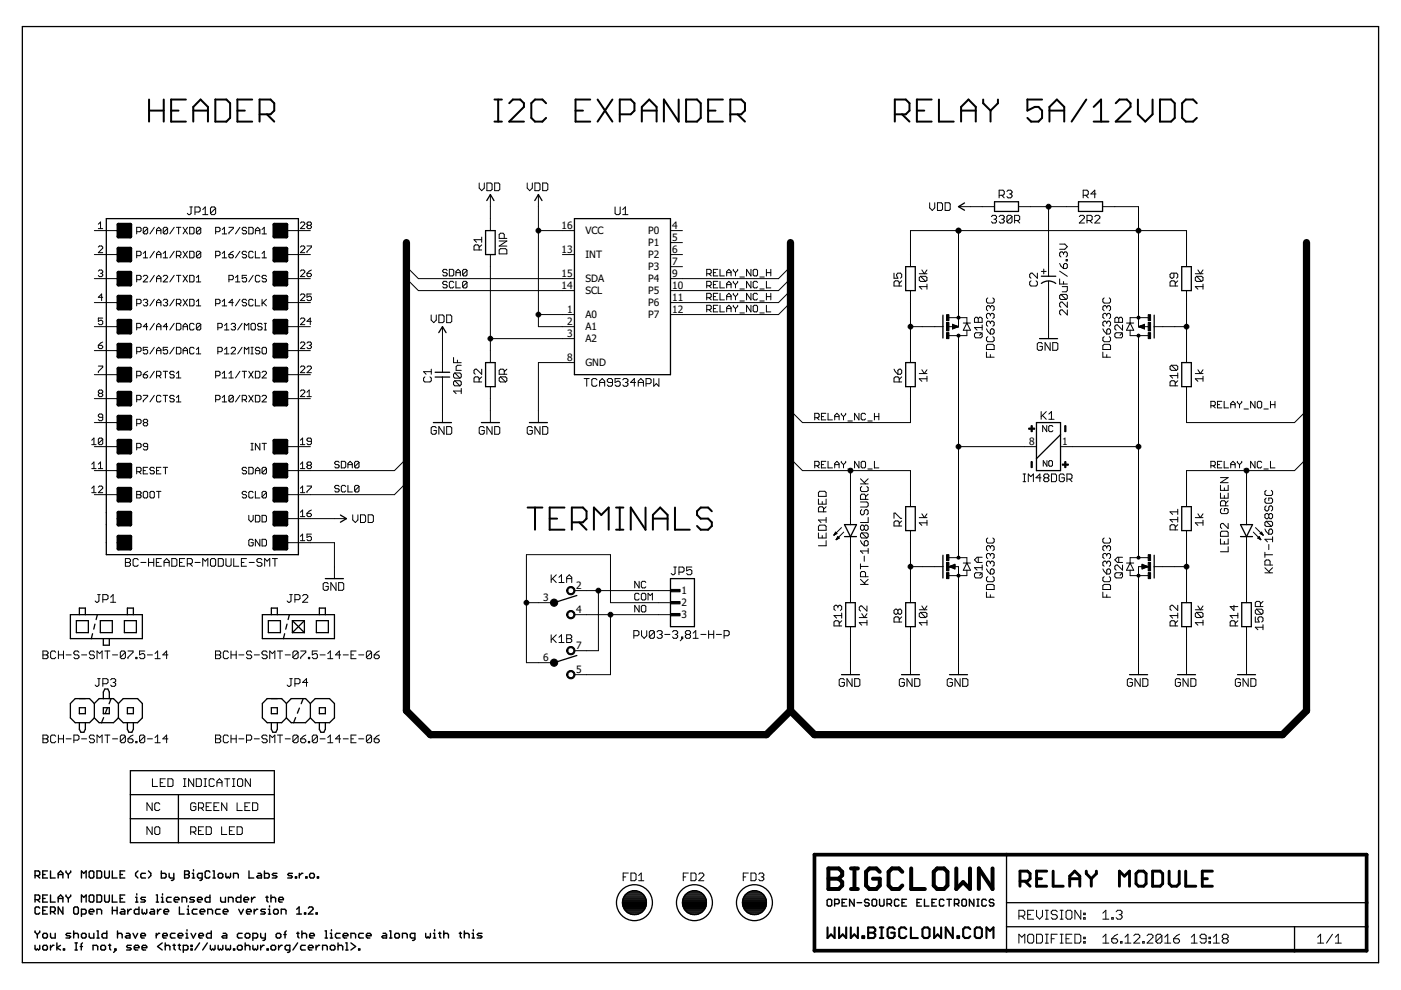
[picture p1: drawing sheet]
<svg xmlns="http://www.w3.org/2000/svg" width="297mm" height="210mm" viewBox="0 0 297 210" stroke-linecap="round" stroke-linejoin="round" font-family="sans-serif">
<defs><g id="words">
<g font-size="2.2">
<text x="119.1" y="53.6">13</text>
<text x="119.1" y="48.5">16</text>
<text x="124.1" y="49.7">VCC</text>
<text x="137.4" y="49.7">P0</text>
<text x="137.4" y="52.2">P1</text>
<text x="142.5" y="48.5">4</text>
<text x="142.5" y="51.1">5</text>
<text x="142.5" y="53.6">6</text>
<text x="119.1" y="58.7">15</text>
<text x="124.1" y="54.7">INT</text>
<text x="124.1" y="59.8">SDA</text>
<text x="137.4" y="54.7">P2</text>
<text x="137.4" y="57.3">P3</text>
<text x="137.4" y="59.8">P4</text>
<text x="142.5" y="56.2">7</text>
<text x="142.5" y="58.7">9</text>
<text x="119.1" y="61.3">14</text>
<text x="124.1" y="62.4">SCL</text>
<text x="137.4" y="62.4">P5</text>
<text x="137.4" y="64.9">P6</text>
<text x="142.5" y="61.3">10</text>
<text x="142.5" y="63.8">11</text>
<text x="120.3" y="66.3">1</text>
<text x="120.3" y="68.9">2</text>
<text x="120.3" y="71.4">3</text>
<text x="124.1" y="67.5">A0</text>
<text x="124.1" y="70">A1</text>
<text x="137.4" y="67.5">P7</text>
<text x="142.5" y="66.3">12</text>
<text x="120.3" y="76.5">8</text>
<text x="124.1" y="72.6">A2</text>
<text x="124.1" y="77.6">GND</text>
<text x="218.2" y="94.3">8</text>
<text x="225.2" y="94.3">1</text>
<text x="122.1" y="124.9">2</text>
<text x="144.5" y="126">1</text>
<text x="115.2" y="127.4">3</text>
<text x="122.1" y="130">4</text>
<text x="144.5" y="128.5">2</text>
<text x="144.5" y="131.1">3</text>
<text x="122.1" y="137.6">7</text>
<text x="115.2" y="140.1">6</text>
<text x="122.1" y="142.7">5</text>
</g>
</g></defs>
<g fill="none" stroke="#000" stroke-width=".42">
<path d="M31.6 21.1v4.7M31.6 23.5h3.1M34.7 21.1v4.7M36.3 23.5h1.5M39.4 21.1h-3.1v4.7h3.1M41 23.5h3.1M41 25.8v-3.1l1.5-1.6 1.6 1.6v3.1M45.7 21.1h2.3l.8 .8v3.1l-.8 .8h-2.3zM50.3 23.5h1.6M53.5 21.1h-3.2v4.7h3.2M55 24.2h2.4l.7-.7v-1.6l-.7-.8h-2.4v4.7M56.6 24.2l1.5 1.6"/>
<path d="M104.8 21.1h1.6M104.8 25.8h1.6M105.6 21.1v4.7M108 21.9l.7-.8h1.6l.8 .8v.8l-3.1 3.1h3.1M115.8 21.9l-.8-.8h-1.6l-.8 .8v3.1l.8 .8h1.6l.8-.8M122 23.5h1.6M125.1 21.1h-3.1v4.7h3.1M126.7 21.1l3.1 4.7M129.8 21.1l-3.1 4.7M131.4 24.2h2.3l.8-.7v-1.6l-.8-.8h-2.3v4.7M136.1 23.5h3.1M136.1 25.8v-3.1l1.5-1.6 1.6 1.6v3.1"/>
<path d="M143.9 21.1v4.7l-3.1-4.7v4.7M145.5 21.1h2.3l.8 .8v3.1l-.8 .8h-2.3zM150.1 23.5h1.6M153.3 21.1h-3.2v4.7h3.2M154.8 24.2h2.4l.7-.7v-1.6l-.7-.8h-2.4v4.7M156.4 24.2l1.5 1.6M189.7 24.2h2.3l.8-.7v-1.6l-.8-.8h-2.3v4.7M191.3 24.2l1.5 1.6M194.4 23.5h1.6M197.5 21.1h-3.1v4.7h3.1M199.1 21.1v4.7h3.1M203.8 23.5h3.1"/>
<path d="M203.8 25.8v-3.1l1.5-1.6 1.6 1.6v3.1M208.4 21.1v.8l1.6 1.6M210 23.5v2.3M211.6 21.1v.8l-1.6 1.6M220.9 21.1h-3.1v2.4l1.6-.8h.8l.7 .8v1.5l-.7 .8h-1.6l-.8-.8M222.5 23.5h3.1M222.5 25.8v-3.1l1.6-1.6 1.5 1.6v3.1M230.3 21.1l-3.1 4.7M231.9 25.8h3.1M231.9 22.7l1.5-1.6v4.7M236.6 21.9l.7-.8h1.6l.8 .8v.8l-3.1 3.1h3.1M241.3 21.1v3.1l1.5 1.6 1.6-1.6v-3.1"/>
<path d="M245.9 21.1h2.4l.8 .8v3.1l-.8 .8h-2.4zM253.7 21.9l-.7-.8h-1.6l-.8 .8v3.1l.8 .8h1.6l.7-.8M111.9 107.6h3.1M113.4 107.6v4.7M116.5 110h1.6M119.7 107.6h-3.2v4.7h3.2M121.2 110.7h2.4l.8-.7v-1.6l-.8-.8h-2.4v4.7M122.8 110.7l1.6 1.6M125.9 112.3v-4.7l1.6 1.6 1.6-1.6v4.7M130.6 107.6h1.6M130.6 112.3h1.6M131.4 107.6v4.7"/>
<path d="M136.9 107.6v4.7l-3.2-4.7v4.7M138.4 110h3.1M138.4 112.3v-3.1l1.6-1.6 1.5 1.6v3.1M143.1 107.6v4.7h3.1M150.9 108.4l-.8-.8h-1.5l-.8 .8v.8l.8 .8h1.5l.8 .7v.8l-.8 .8h-1.5l-.8-.8"/>
</g>
<g fill="none" stroke="#000" stroke-width=".3">
<path d="M7.4 185.7h.8l.2-.3v-.5l-.2-.2h-.8v1.5M7.4 190.8h.8l.2-.3v-.5l-.2-.2h-.8v1.5M7.4 197.4v.2l.5 .5M7.9 185.7l.5 .5M7.9 190.8l.5 .5M7.9 198.1v.8M8.4 192.6l-.2-.3h-.5l-.3 .3v.9l.3 .3h.5l.2-.3M8.4 197.4v.2l-.5 .5M9.1 185.4h.5M9.1 190.5h.5M9.1 193h.5M9.3 197.9h.5l.3 .2v.5l-.3 .3h-.5l-.2-.3v-.5z"/>
<path d="M10.1 184.7h-1v1.5h1M10.1 189.8h-1v1.5h1M10.1 192.3h-1v1.5h1M10.7 184.7v1.5h1M10.7 189.8v1.5h1M10.7 193.3h.8l.2-.3v-.4l-.2-.3h-.8v1.5M10.7 197.9v.7l.2 .3h.8v-1M11.2 193.3l.5 .5M12.1 199.9v1.5M12.3 185.4h1M12.3 186.2v-1l.5-.5 .5 .5v1M12.3 191.3v-1.1l.5-.4 .5 .4v1.1"/>
<path d="M12.3 190.5h1M13.3 192.3v1.5l-1-1.5v1.5M14 184.7v.2l.5 .5M14 189.8v.2l.5 .5M14.5 185.4v.8M14.5 190.5v.8M15 184.7v.2l-.5 .5M15 189.8v.2l-.5 .5M15 197.9h-.8l-.2 .2 .2 .3h.5l.3 .2-.3 .3h-.7M15.6 197.4v1.5M15.6 198.1l.3-.2h.5l.2 .2v.8M15.9 192.3h.5l.2 .3v.9l-.2 .3h-.5l-.3-.3v-.9z"/>
<path d="M15.9 199.9h.5M16.2 199.9v1.5M17.3 186.2v-1.5l.5 .5 .5-.5v1.5M17.3 191.3v-1.5l.5 .4 .5-.4v1.5M17.3 193.8h.7l.3-.3v-.5l-.3-.2h-.7v1.5M17.5 199.9l-.3 .3v1.2M17.5 197.9h.5l.3 .2v.5l-.3 .3h-.5l-.2-.3v-.5zM18.9 190l.3-.2h.5l.2 .2v1l-.2 .3h-.5l-.3-.3zM18.9 193.3h1l-.2-.5h-.5l-.3 .2v.5l.3 .3h.5M18.9 197.9v.7l.3 .3h.7v-1M19.2 184.7h.5l.2 .2v1l-.2 .3h-.5l-.3-.3v-1zM20.6 184.7h.7l.2 .2v1l-.2 .3h-.7z"/>
<path d="M20.6 189.8h.7l.2 .2v1l-.2 .3h-.7zM20.6 193.8v-1h.7l.2 .2v.8M20.6 198.9h.4M20.6 197.4h.2v1.5M22.2 184.7v1.2l.2 .3h.5l.3-.3v-1.2M22.2 189.8v1.2l.2 .3h.5l.3-.3v-1.2M22.6 197.4v1.5h-.7l-.3-.3v-.5l.3-.2h.7M23.8 184.7v1.5h1M23.8 189.8v1.5h1M23.8 192.3v1.5M23.8 193h1M24.8 192.3v1.5"/>
<path d="M24.9 198.1l.3-.2h.5l.2 .2v.8M24.9 197.4v1.5M25.5 185.4h.5M25.5 190.5h.5M25.7 192.8h.5l.3 .2v.8h-.8l-.2-.3 .2-.2h.8M26.5 184.7h-1v1.5h1M26.5 189.8h-1v1.5h1M26.8 197.9h.5l.3 .2v.8h-.8l-.2-.3 .2-.2h.8M27.1 192.8v1M27.9 192.8h-.3l-.5 .5M28.2 197.9l.5 1 .5-1M28.7 191.3h.6"/>
<path d="M28.7 190.2h.3v1.1M29 189.5v.3M29.3 184.7l-.6 .5v.5l.6 .5M29.5 192.3v1.5h-.8l-.2-.3v-.5l.2-.2h.8M29.8 198.4h1v-.3l-.2-.2h-.5l-.3 .2v.5l.3 .3h.5M30.1 192.8v.7l.3 .3 .2-.3 .3 .3 .2-.3v-.7M30.8 185.2h-.7l-.3 .2v.5l.3 .3h.7M30.8 190.2h-.7l-.3 .3 .3 .3h.5l.2 .2-.2 .3h-.8M31.5 184.7l.5 .5v.5l-.5 .5M32 192.8h.5l.2 .2v.8h-.7l-.3-.3 .3-.2h.7M33.1 189.8h.3v1.5M33.1 191.3h.5"/>
<path d="M33.1 197.9v1M33.4 192.8v1M33.9 197.9h-.3l-.5 .5M34.1 192.8h-.2l-.5 .5M34.2 184.7v1.5h.8l.2-.3v-.5l-.2-.2h-.8M34.2 191.3h.5M34.2 190.2h.3v1.1M34.4 199.9l-1 .8 1 .7M34.5 189.5v.3M34.5 198.4h1l-.3-.5h-.5l-.2 .2v.5l.2 .3h.5M34.8 193.3h1l-.3-.5h-.5l-.2 .2v.5l.2 .3h.5M35 199.9v1.5"/>
<path d="M35.9 185.2v.7l.2 .3h.8M36.3 190.2h-.7l-.3 .3v.5l.3 .3h.7M36.9 185.2v1.2l-.3 .3h-.3M36.9 190.8h1.1v-.3l-.3-.3h-.5l-.3 .3v.5l.3 .3h.5M37.1 197.9h-.7l-.3 .2v.5l.3 .3h.7M37.8 198.4h1l-.3-.5h-.5l-.2 .2v.5l.2 .3h.5M38 192.3v1.5h1M38.6 191.3v-1.1h.7l.3 .3v.8M39.1 184.7h.8l.2 .2v.3l-.2 .2 .2 .3v.2l-.2 .3h-.8zM39.1 185.4h.8M39.4 198.9h.5M39.4 197.9h.2v1"/>
<path d="M39.6 197.1v.3M39.7 193.8h.5M39.7 192.8h.2v1M39.9 192v.3M40.5 197.9l.5 1 .5-1M40.8 186.2h.5M40.8 185.2h.2v1M41 184.4v.3M41.2 190.2h-.7l-.3 .3 .3 .3h.5l.2 .2-.2 .3h-.8M41.8 192.8h-.8l-.2 .2v.5l.2 .3h.8M41.9 190.8h1v-.3l-.3-.3h-.5l-.2 .3v.5l.2 .3h.5M42.1 198.4h1v-.3l-.2-.2h-.5l-.3 .2v.5l.3 .3h.5"/>
<path d="M42.3 199.9l-1 1.5M42.4 193.3h1v-.3l-.2-.2h-.5l-.3 .2v.5l.3 .3h.5M42.9 186.2h-.8l-.2-.3v-.5l.2-.2h.8v1.2l-.3 .3h-.2M44 199.9l-1 1.5M44 193.8v-1h.8l.3 .2v.8M44.5 184.9l-.2-.2h-.5l-.3 .2v1l.3 .3h.5l.2-.3M44.5 189.8v1.5h-.7l-.3-.3v-.5l.3-.3h.7M44.8 197.4v1.5h-.8l-.2-.3v-.5l.2-.2h.8M45.1 184.7h.3v1.5M45.1 186.2h.6M46.5 185.2h.5l.2 .2v.5l-.2 .3h-.5l-.3-.3v-.5zM46.7 192.8h-.7l-.3 .2v.5l.3 .3h.7"/>
<path d="M46.8 190.2v.8l.2 .3h.8v-1.1M47.3 197.9h.5l.3 .2v.8h-.8l-.2-.3 .2-.2h.8M47.3 193.3h1l-.2-.5h-.5l-.3 .2v.5l.3 .3h.5M47.9 185.2v.7l.2 .3 .3-.3 .2 .3 .3-.3v-.7M48.4 191.3v-1.1h.8l.2 .3v.8M49.5 186.2v-1h.8l.2 .2v.8M50.6 192.8l.5 1 .5-1M51.1 189.8v1.5h-.8l-.2-.3v-.5l.2-.3h.8M51.4 197.9h-.8l-.3 .2v.5l.3 .3h.8M51.7 190.8h1v-.3l-.2-.3h-.5l-.3 .3v.5l.3 .3h.5M52 199.9v1.5M52.2 197.9h.5l.3 .2v.5l-.3 .3h-.5l-.2-.3v-.5z"/>
<path d="M52.3 193.3h1v-.3l-.3-.2h-.5l-.2 .2v.5l.2 .3h.5M52.8 184.7v1.5h1M53.3 190.2v1.1M53.6 198.9h.8l.2-.3v-.5l-.2-.2h-.8v1.5M53.9 192.8v1M54.1 190.2h-.3l-.5 .6M54.7 192.8h-.3l-.5 .5M54.7 185.2h.5l.2 .2v.8h-.7l-.3-.3 .3-.2h.7M55.3 197.9v.7l.2 .3h.8M56.1 184.7v1.5h.7l.3-.3v-.5l-.3-.2h-.7M56.3 192.8h-.8l-.2 .2 .2 .3h.5l.3 .2-.3 .3h-.7M56.3 197.9v1.2l-.3 .3h-.2"/>
<path d="M56.3 190.2h.6M56.6 190v1l.3 .3M56.9 193.8h.5M56.9 192.8h.2v1M57.1 192v.3M57.4 190.5l.3-.3h.5l.2 .3v.8M57.4 189.8v1.5M58 193l.3-.2h.4l.3 .2v.5l-.3 .3h-.4l-.3-.3zM58.5 198.1l.3-.2h.5l.2 .2v.5l-.2 .3h-.5l-.3-.3zM58.7 185.2h-.7l-.3 .2 .3 .3h.5l.2 .2-.2 .3h-.8M59.1 190.8h1v-.3l-.3-.3h-.5l-.2 .3v.5l.2 .3h.5M59.6 193.8v-1h.8l.2 .2v.8"/>
<path d="M60.2 198.1h.5M60.7 197.4l-.3 .2v1.3M62 185.2h-.7l-.3 .2 .3 .3h.4l.3 .2-.3 .3h-.7M62.6 185.9h.3v.3h-.3zM62.9 193.8h1M62.9 192.8l.5-.5v1.5M62.9 197.9h.5M63.1 199.9l-1 1.5M63.2 197.6v1l.2 .3M63.5 185.2v1M64 198.1l.3-.2h.4l.3 .2v.8M64 197.4v1.5"/>
<path d="M64.2 185.2h-.2l-.5 .5M64.6 193.5h.2v.3h-.2zM64.8 185.9h.3v.3h-.3zM65.4 192.6l.2-.3h.5l.3 .3v.2l-1 1h1M65.6 198.4h1.1v-.3l-.3-.2h-.5l-.3 .2v.5l.3 .3h.5M65.9 185.2h.5l.3 .2v.5l-.3 .3h-.5l-.3-.3v-.5zM67 193.5h.3v.3h-.3zM67.3 185.9h.2v.3h-.2zM68.9 198.9h.5M68.9 197.4h.3v1.5M70 198.9h.5M70 197.9h.3v1"/>
<path d="M70.3 197.1v.3M71.7 199.9v1.5M72.1 197.9h-.7l-.3 .2v.5l.3 .3h.7M72.7 198.4h1.1v-.3l-.3-.2h-.5l-.3 .2v.5l.3 .3h.5M73.3 199.9h.3v1.5M74.4 198.9v-1h.7l.3 .2v.8M74.4 199.9l1 .8-1 .7M77 197.9h-.7l-.3 .2v.5l.3 .3h.7M77.7 198.4h1v-.3l-.3-.2h-.5l-.2 .2v.5l.2 .3h.5M81.2 197.9h.5l.3 .2v.8h-.8l-.2-.3 .2-.2h.8M82.6 198.9h.5M82.6 197.4h.2v1.5"/>
<path d="M83.7 198.1l.2-.2h.5l.3 .2v.5l-.3 .3h-.5l-.2-.3zM85.3 198.9v-1h.8l.2 .2v.8M88 198.9h-.8l-.2-.3v-.5l.2-.2h.8v1.2l-.3 .3h-.2M90.3 197.9v.7l.2 .3 .2-.3 .3 .3 .2-.3v-.7M91.9 198.9h.5M91.9 197.9h.2v1M92.1 197.1v.3M93 197.9h.5M93.2 197.6v1l.3 .3M94.1 198.1l.2-.2h.5l.3 .2v.8M94.1 197.4v1.5M97.4 197.9h.5"/>
<path d="M97.6 197.6v1l.3 .3M98.4 198.1l.3-.2h.5l.3 .2v.8M98.4 197.4v1.5M100.1 198.9h.5M100.1 197.9h.3v1M100.4 197.1v.3M102.2 197.9h-.8l-.2 .2 .2 .3h.5l.3 .2-.3 .3h-.7M175.4 190.9l.2-.2h.5l.2 .2v1l-.2 .2h-.5l-.2-.2zM177 191.6h.7l.2-.2v-.5l-.2-.2h-.7v1.4M178.5 191.4h.5M179.5 190.7h-1v1.4h1M181.1 190.7v1.4l-1-1.4v1.4"/>
<path d="M181.7 191.4h1M184.3 190.9l-.3-.2h-.5l-.2 .2v.3l.2 .2h.5l.3 .2v.3l-.3 .2h-.5l-.2-.2M184.9 190.9l.2-.2h.5l.3 .2v1l-.3 .2h-.5l-.2-.2zM186.5 190.7v1.2l.2 .2h.5l.2-.2v-1.2M188.1 191.6h.7l.2-.2v-.5l-.2-.2h-.7v1.4M188.6 191.6l.4 .5M190.6 190.9l-.2-.2h-.5l-.2 .2v1l.2 .2h.5l.2-.2M191.2 191.4h.5M192.2 190.7h-1v1.4h1M194.4 191.4h.5M195.4 190.7h-1v1.4h1M196 190.7v1.4h1"/>
<path d="M197.6 191.4h.5M198.5 190.7h-.9v1.4h.9M200.1 190.9l-.2-.2h-.5l-.2 .2v1l.2 .2h.5l.2-.2M200.8 190.7h.9M201.2 190.7v1.4M202.4 191.6h.7l.2-.2v-.5l-.2-.2h-.7v1.4M202.8 191.6l.5 .5M203.9 190.9l.3-.2h.5l.2 .2v1l-.2 .2h-.5l-.3-.2zM206.5 190.7v1.4l-1-1.4v1.4M207.1 190.7h.5M207.1 192.1h.5M207.3 190.7v1.4"/>
<path d="M209.1 190.9l-.2-.2h-.5l-.2 .2v1l.2 .2h.5l.2-.2M210.7 190.9l-.2-.2h-.5l-.2 .2v.3l.2 .2h.5l.2 .2v.3l-.2 .2h-.5l-.2-.2M7.4 200.4v.8l.3 .2 .2-.2 .3 .2 .2-.2v-.8M9.3 200.4h.5l.3 .3v.5l-.3 .2h-.5l-.2-.2v-.5zM10.7 200.4v1M11.5 200.4h-.3l-.5 .5M12.8 200.4l-.7 .5 .7 .5M13.4 201.2h.3v.2h-.3zM15.9 201.4h.5M17 200.7h.5M19.7 201.4v-1h.8l.2 .3v.7M21.4 200.7l.2-.3h.5l.3 .3v.5l-.3 .2h-.5l-.2-.2z"/>
<path d="M23 200.4h.5M23.3 200.2v1l.2 .2M24.3 201.2h.3v.2h-.3zM24.6 201.4l-.5 .5M27.8 200.4h-.7l-.3 .3 .3 .2h.5l.2 .3-.2 .2h-.8M28.5 200.9h1l-.3-.5h-.5l-.2 .3v.5l.2 .2h.5M30.1 200.9h1v-.2l-.2-.3h-.5l-.3 .3v.5l.3 .2h.5M35 200.7l.3-.3h.5l.2 .3v.7M36.7 200.4h.5M36.9 200.2v1l.3 .2M37.8 200.4h.5M38 200.2v1l.3 .2"/>
<path d="M38.9 201.4h.7l.3-.2v-.5l-.3-.3h-.7v1.5M40.5 200.4h.2v.3h-.2zM40.5 201.2h.2v.2h-.2zM44.6 200.4v.8l.3 .2 .2-.2 .3 .2 .2-.2v-.8M46.2 200.4v.8l.3 .2 .2-.2 .3 .2 .2-.2v-.8M47.9 200.4v.8l.2 .2 .3-.2 .2 .2 .3-.2v-.8M49.5 201.2h.3v.2h-.3zM50.6 200.4h.5l.3 .3v.5l-.3 .2h-.5l-.3-.2v-.5zM52 200.7l.2-.3h.5l.3 .3v.7M53.6 200.4v.8l.3 .2 .2-.2 .3 .2 .2-.2v-.8M55.3 200.4v1M56 200.4h-.2l-.5 .5"/>
<path d="M56.6 201.2h.3v.2h-.3zM57.7 200.4h.5l.2 .3v.5l-.2 .2h-.5l-.3-.2v-.5zM59.1 200.4v1M59.8 200.4h-.2l-.5 .5M61.4 201.4h-.7l-.2-.2v-.5l.2-.3h.7v1.3l-.2 .2h-.2M64.7 200.4h-.7l-.3 .3v.5l.3 .2h.7M65.4 200.9h1v-.2l-.3-.3h-.5l-.2 .3v.5l.2 .2h.5M67 200.4v1M67.8 200.4h-.3l-.5 .5M68.4 201.4v-1h.7l.3 .3v.7M70.3 200.4h.5l.2 .3v.5l-.2 .2h-.5l-.3-.2v-.5zM71.7 200.7l.2-.3h.5l.3 .3v.7"/>
<path d="M73.3 201.4h.5M76 201.2h.3v.2h-.3z"/>
</g>
<g fill="none" stroke="#000" stroke-width=".21">
<path d="M101.6 38.8v1.1l.5 .5 .6-.5v-1.1M103.2 38.8h.9l.2 .3v1.1l-.2 .2h-.9zM104.9 38.8h.8l.3 .3v1.1l-.3 .2h-.8zM111.8 38.8v1.1l.5 .5 .6-.5v-1.1M113.4 38.8h.8l.3 .3v1.1l-.3 .2h-.8zM115.1 38.8h.8l.2 .3v1.1l-.2 .2h-.8zM20 48.9h5.1M20 54h5.1M20 59.1h5.1M20.8 52.4l.3-.2h.4l.3 .2v.2l-1 1h1M20.8 47.5l.5-.4v1.4M20.8 48.5h1"/>
<path d="M20.8 57.5l.3-.2h.4l.3 .2-.3 .5M21.3 58h.2M21.5 58l.3 .2-.3 .5h-.4l-.3-.3M29 49.1h.7l.2-.2v-.5l-.2-.2h-.7v1.4M29 54.2h.7l.2-.2v-.5l-.2-.2h-.7v1.4M29 59.3h.7l.2-.2v-.5l-.2-.2h-.7v1.4M30.4 58.6l.2-.2h.5l.2 .2v.2l-.9 1h.9M30.4 53.7l.4-.4v1.4M30.4 54.7h.9M31.3 48.4l-.2-.2h-.5l-.2 .2v1M31.3 48.4v1l-.2 .2h-.5l-.2-.2M31.3 48.4l-.9 1"/>
<path d="M32.7 48.2l-.9 1.4M32.7 53.3l-.9 1.4M32.7 58.4l-.9 1.4M33.2 49.6v-.9l.5-.5 .4 .5v.9M33.2 54.7v-1l.5-.4 .4 .4v1M33.2 59.8v-1l.5-.4 .4 .4v1M33.2 48.9h.9M33.2 54h.9M33.2 59.1h.9M34.6 58.6l.2-.2h.5l.2 .2v.2l-.9 1h.9M34.6 54.7h.9M34.6 53.7l.5-.4v1.4"/>
<path d="M35.5 48.4l-.2-.2h-.5l-.2 .2v1M35.5 48.4v1l-.2 .2h-.5l-.2-.2M35.5 48.4l-.9 1M36.9 48.2l-.9 1.4M36.9 53.3l-.9 1.4M36.9 58.4l-.9 1.4M37.4 48.2h1M37.4 54.2h.7l.3-.2v-.5l-.3-.2h-.7v1.4M37.4 58.4h1M37.9 48.2v1.4M37.9 58.4v1.4M37.9 54.2l.5 .5"/>
<path d="M38.8 48.2l1 1.4M38.8 53.3l1 1.4M38.8 58.4l1 1.4M39.8 48.2l-1 1.4M39.8 53.3l-1 1.4M39.8 58.4l-1 1.4M40.2 48.2h.7l.2 .2v1l-.2 .2h-.7zM40.2 53.3h.7l.2 .2v.9l-.2 .3h-.7zM40.2 58.4h.7l.2 .2v.9l-.2 .3h-.7zM40.2 43.9h.6M40.5 43.9v1.3l-.3 .3h-.2l-.3-.3M41.3 45h.9l.2-.3v-.5l-.2-.3h-.9v1.6"/>
<path d="M41.6 58.8l.5-.4v1.4M41.6 59.8h1M42.6 48.4l-.3-.2h-.4l-.3 .2v1M42.6 53.5l-.3-.2h-.4l-.3 .2v.9M42.6 48.4v1l-.3 .2h-.4l-.3-.2M42.6 53.5v.9l-.3 .3h-.4l-.3-.3M42.6 48.4l-1 1M42.6 53.5l-1 .9M43 44.4l.5-.5v1.6M43 45.5h1.1M45.7 44.2l-.3-.3h-.5l-.3 .3v1M45.7 44.2v1l-.3 .3h-.5l-.3-.3"/>
<path d="M45.7 49.1h.7l.3-.2v-.5l-.3-.2h-.7v1.4M45.7 54.2h.7l.3-.2v-.5l-.3-.2h-.7v1.4M45.7 44.2l-1.1 1M47.1 49.6h1M47.1 54.7h1M47.1 48.7l.5-.5v1.4M47.1 53.7l.5-.4v1.4M48.5 48.2h1v.2l-1 1v.2M48.5 54h.7l.3 .4-.3 .3h-.4l-.3-.3zM48.5 59.3h.7l.3-.2v-.5l-.3-.2h-.7v1.4M49.5 53.3l-1 .7M49.9 59.8h1"/>
<path d="M49.9 58.8l.5-.4v1.4M50.9 48.2l-1 1.4M50.9 53.3l-1 1.4M52.3 48.4l-.3-.2h-.4l-.2 .5 .2 .2h.4l.3 .5-.3 .2h-.4l-.2-.2M52.3 53.5l-.3-.2h-.4l-.2 .4 .2 .3h.4l.3 .4-.3 .3h-.4l-.2-.3M52.3 58.4h-.9v.7l.4-.3 .5 .3v.4l-.3 .3h-.4l-.2-.3M52.7 48.2h.7l.3 .2v1l-.3 .2h-.7zM53.7 53.5l-.3-.2h-.4l-.3 .2v.9l.3 .3h.4l.3-.3M53.7 58.4l-1 1.4M54.1 48.9h1M54.1 53.3v1.4h1M54.1 49.6v-.9l.5-.5 .5 .5v.9"/>
<path d="M55.1 58.6l-.2-.2h-.5l-.3 .2v.9l.3 .3h.5l.2-.3M55.6 49.6h.9M55.6 54.7h.9M55.6 48.7l.4-.5v1.4M55.6 53.7l.4-.4v1.4M56.5 58.6l-.2-.2h-.5l-.2 .2v.2l.2 .3h.5l.2 .4-.2 .3h-.5l-.2-.3M60.7 48.9h5.1M60.7 54h5.1M60.7 59.1h5.1M63.7 52.4l.2-.2h.5l.2 .2v.2l-.9 1h.9M63.7 47.3l.2-.2h.5l.2 .2v.2l-.9 1h.9M63.7 57.5l.2-.2h.5l.2 .2v.2l-.9 1h.9"/>
<path d="M65.1 52.2h.9v.2l-.9 .9v.3M65.1 58h.7l.2 .4-.2 .3h-.5l-.2-.3zM65.3 47.8l-.2-.3 .2-.4h.5l.2 .2-.2 .5M65.3 47.8l-.2 .2 .2 .5h.5l.2-.3-.2-.4M65.3 47.8h.5M66 57.3l-.9 .7M86.2 56.5l2.5 2.6h33.1M86.2 59.1l2.5 2.5h33.1M94.8 59.9l-.2-.3h-.5l-.2 .3 .2 .4h.5l.2 .3-.2 .4h-.5l-.2-.2M94.8 57.3l-.2-.2h-.5l-.2 .2 .2 .5h.5l.2 .2-.2 .5h-.5l-.2-.2M95.3 57.1h.7l.2 .2v1l-.2 .2h-.7zM96.2 59.9l-.2-.3h-.5l-.2 .3v.9l.2 .2h.5l.2-.2"/>
<path d="M96.7 57.8h.9M96.7 58.5v-.9l.4-.5 .5 .5v.9M96.7 59.6v1.4h.9M99 57.3l-.2-.2h-.5l-.2 .2v1M99 57.3v1l-.2 .2h-.5l-.2-.2M99 59.9l-.2-.3h-.5l-.2 .3v.9M99 59.9v.9l-.2 .2h-.5l-.2-.2M99 57.3l-.9 1M99 59.9l-.9 .9M101.6 53v-.8l-.3-.3h-.5l-.3 .3v.8h1.6M102.1 50.3v1.1M102.1 51.9l-.5 .6"/>
<path d="M102.1 50.8h-1.6l.5 .6M104 41.3v7.6M104 54v22.9M105.8 51.1h1.7l-1.7 1.1h1.7M106.1 52.7h1.1l.3 .3v.8h-1.7v-.8zM106.9 50.5v-.8l-.2-.3h-.6l-.3 .3v.8h1.7M114.2 48.9h7.6M114.2 41.3v28h7.6M119.3 54h2.5M130.4 43.9v1.3l.3 .3h.5l.3-.3v-1.3M132 45.5h1.1M132 44.4l.6-.5v1.6"/>
<path d="M142.2 48.9h2.5M142.2 54h2.5M142.2 51.4h2.5M142.2 56.5h2.5M149.8 58h.7l.3-.2v-.5l-.3-.2h-.7v1.4M150.3 58l.5 .5M151.3 57.8h.4M152.2 57.1h-.9v1.4h.9M152.2 59.6h-.9v1.4h.9M152.7 57.1v1.4h.9M152.7 59.6v1.4h.9M154.1 57.8h.9"/>
<path d="M154.1 58.5v-.9l.4-.5 .5 .5v.9M155.5 59.6v.3l.4 .4M155.5 57.1v.2l.4 .5M155.9 57.8v.7M156.4 57.1v.2l-.5 .5M156.4 59.6v.3l-.5 .4M156.9 58.7h.9M159.2 57.1v1.4l-.9-1.4v1.4M159.2 59.6v1.4l-.9-1.4v1.4M159.9 57.1h.5l.2 .2v1l-.2 .2h-.5l-.2-.2v-1zM160.6 59.9l-.2-.3h-.5l-.2 .3v.9l.2 .2h.5l.2-.2M161.1 58.7h.9"/>
<path d="M162.5 57.8h.9M162.5 59.6v1.4h.9M162.5 57.1v1.4M163.4 57.1v1.4M167.6 56.5l-2.5 2.6h-22.9M167.6 59.1l-2.5 2.5h-22.9M189.5 57.9v1.1h.9l-.3-.5v-.3l.3-.3h.5l.3 .3v.5l-.3 .3M191.2 59.5l-.6 .6M193 56.5v-7.6h58.6v7.6M194.9 58h1.6M195.2 58.6h1.1l.2 .3v.5l-.2 .3M195.2 58.6l-.3 .3v.5l.3 .3h1.1"/>
<path d="M195.2 58.6l1.1 1.1M195.5 57.2l.5 .8 .5-.8M197.1 43v1.1l.6 .5 .5-.5v-1.1M198.8 43h.8l.2 .3v1l-.2 .3h-.8zM200.4 43h.8l.3 .3v1l-.3 .3h-.8zM203.2 48.9v20.4M203.2 43.8h7.7M210.2 45.9l.3-.2h.5l.3 .2v.3l-.3 .3M210.7 46.5h.3M211 46.5l.3 .3v.2l-.3 .3h-.5l-.3-.3M211.8 45.9l.3-.2h.6l.2 .2v.3l-.2 .3M211.8 41.4h.9l.2-.3v-.5l-.2-.3h-.9v1.7"/>
<path d="M212.4 46.5h.3M212.4 41.4l.5 .6M212.7 46.5l.2 .3v.2l-.2 .3h-.6l-.3-.3M213.5 40.6l.2-.3h.6l.3 .3v.3l-.3 .2M214 41.1h.3M214.3 41.1l.3 .3v.3l-.3 .3h-.6l-.2-.3M214.6 45.9l-.3-.2h-.6l-.2 .2v1.1M214.6 45.9v1.1l-.3 .3h-.6l-.2-.3M214.6 45.9l-1.1 1.1M215.1 46.8h.8l.3-.3v-.6l-.3-.2h-.8v1.6M215.7 46.8l.5 .5M215.9 43.8h12.8"/>
<path d="M218.6 59.5l-.3 .3v.6l.3 .2h1.1l.2-.2v-.6l-.2-.3M219.9 57.9v1.1l-1-1.1h-.3l-.3 .3v.5l.3 .3M220.8 57.6h1M221.3 57v1.1M222.3 43.8v14.8M222.3 59.6v12.2M224.7 59.1v1.1h1.6M224.7 57.5l1.6 1.1M224.7 55.9l.2 .5 .6 .5M224.7 51.8h1.1l.5 .5-.5 .6h-1.1M225.5 53.7l.3-.3h.2l.3 .3v.5l-.3 .3M225.5 56.1l.3-.2h.2l.3 .2v.6l-.3 .2h-.5z"/>
<path d="M225.5 53.7l-.3-.3h-.3l-.2 .3v.5l.2 .3M225.5 53.7v.2M225.5 59.7v.5M226 55h.3v.3h-.3zM228.8 45.9l.3-.2h.5l.3 .2v.3l-1.1 1.1h1.1M229.7 41.4h.8l.2-.3v-.5l-.2-.3h-.8v1.7M230.2 41.4l.5 .6M230.5 46.8h.8l.3-.3v-.6l-.3-.2h-.8v1.6M231 46.8l.6 .5M232.1 45.9l.3-.2h.5l.3 .2v.3l-1.1 1.1h1.1M232.4 41.1h-1.1l.8-.8v1.7M233.8 43.8h7.6v25.5"/>
<path d="M248.9 57.9v.8l-.3 .3h-.3l-.2-.3v-.5l.2-.3h1.1l.3 .3v.5l-.3 .3M249.7 59.5l-.5 .6M253.4 58h1.7M253.7 58.6h1.1l.3 .3v.5l-.3 .3M253.7 58.6l-.3 .3v.5l.3 .3h1.1M253.7 58.6l1.1 1.1M254 57.2l.5 .8 .6-.8M20 64.2h5.1M20 69.3h5.1M20 74.3h5.1M20 79.4h5.1M20.8 77.6h1v.3l-1 .9v.2"/>
<path d="M20.8 73.2h.7l.3 .5-.3 .2h-.4l-.3-.2zM21.8 63h-1l.7-.7v1.4M21.8 72.5l-1 .7M21.8 67.4h-1v.7l.5-.2 .5 .2v.5l-.3 .2h-.4l-.3-.2M29 64.4h.7l.2-.2v-.5l-.2-.2h-.7v1.4M29 69.5h.7l.2-.2v-.5l-.2-.2h-.7v1.4M29 74.6h.7l.2-.3v-.4l-.2-.3h-.7v1.4M29 79.7h.7l.2-.3v-.4l-.2-.3h-.7v1.4M30.4 79.4h.7l.2 .5-.2 .2h-.5l-.2-.2zM30.4 63.7l.2-.2h.5l.2 .2-.2 .5M30.8 64.2h.3M31.1 64.2l.2 .2-.2 .5h-.5l-.2-.3"/>
<path d="M31.3 73.6h-.9v.7l.4-.2 .5 .2v.5l-.2 .2h-.5l-.2-.2M31.3 69.3h-.9l.7-.7v1.4M31.3 78.7l-.9 .7M32.7 63.5l-.9 1.4M32.7 68.6l-.9 1.4M32.7 73.6l-.9 1.4M32.7 78.7l-.9 1.4M33.2 64.9v-1l.5-.4 .4 .4v1M33.2 70v-1l.5-.4 .4 .4v1M33.2 75v-.9l.5-.5 .4 .5v.9M33.2 79.7h.7l.2-.3v-.4l-.2-.3h-.7v1.4M33.2 64.2h.9"/>
<path d="M33.2 69.3h.9M33.2 74.3h.9M33.7 79.7l.4 .4M34.6 63.7l.2-.2h.5l.2 .2-.2 .5M34.6 78.7h.9M35.1 78.7v1.4M35.1 64.2h.2M35.3 64.2l.2 .2-.2 .5h-.5l-.2-.3M35.5 73.6h-.9v.7l.5-.2 .4 .2v.5l-.2 .2h-.5l-.2-.2M35.5 69.3h-.9l.7-.7v1.4M36.9 63.5l-.9 1.4M36.9 68.6l-.9 1.4"/>
<path d="M36.9 79l-.2-.3h-.5l-.2 .3 .2 .4h.5l.2 .3-.2 .4h-.5l-.2-.2M36.9 73.6l-.9 1.4M37.4 79.2l.5-.5v1.4M37.4 64.4h.7l.3-.2v-.5l-.3-.2h-.7v1.4M37.4 68.6h.7l.3 .2v.9l-.3 .3h-.7zM37.4 73.6h.7l.3 .3v.9l-.3 .2h-.7zM37.9 64.4l.5 .5M38.8 63.5l1 1.4M38.8 69.3h1M38.8 70v-1l.5-.4 .5 .4v1M38.8 75v-.9l.5-.5 .5 .5v.9M38.8 74.3h1"/>
<path d="M39.8 63.5l-1 1.4M40.2 63.5h.7l.2 .2v.9l-.2 .3h-.7zM41.1 68.8l-.2-.2h-.5l-.2 .2v.9l.2 .3h.5l.2-.3M41.1 73.9l-.2-.3h-.5l-.2 .3v.9l.2 .2h.5l.2-.2M41.6 63.9l.5-.4v1.4M41.6 74.1l.5-.5v1.4M41.6 64.9h1M41.6 75h1M42.6 68.8l-.3-.2h-.4l-.3 .2v.9M42.6 68.8v.9l-.3 .3h-.4l-.3-.3M42.6 68.8l-1 .9M45.7 64.4h.7l.3-.2v-.5l-.3-.2h-.7v1.4"/>
<path d="M45.7 79.7h.7l.3-.3v-.4l-.3-.3h-.7v1.4M46.2 69.5h.7l.2-.2v-.5l-.2-.2h-.7v1.4M46.2 74.6h.7l.2-.3v-.4l-.2-.3h-.7v1.4M47.1 64.9h1M47.1 63.9l.5-.4v1.4M47.1 79.2l.5-.5v1.4M47.6 69l.5-.4v1.4M47.6 74.1l.5-.5v1.4M47.6 70h.9M47.6 75h.9M48.5 79.2l.5-.5v1.4M49 68.8l.2-.2h.5l.2 .2-.2 .5"/>
<path d="M49 73.9l.2-.3h.5l.2 .3v.2l-.9 .9h.9M49.5 64.2h-1l.7-.7v1.4M49.5 69.3h.2M49.7 69.3l.2 .2-.2 .5h-.5l-.2-.3M50.9 63.5l-1 1.4M50.9 78.7l-1 1.4M51.3 68.6l-.9 1.4M51.3 73.6l-.9 1.4M51.4 78.7h.9M51.8 70v-1.4l.5 .4 .4-.4v1.4M51.8 75v-1.4l.5 .5 .4-.5v1.4M51.8 78.7v1.4"/>
<path d="M52.3 63.7l-.3-.2h-.4l-.2 .2 .2 .5h.4l.3 .4-.3 .3h-.4l-.2-.3M52.7 78.7l1 1.4M53.2 68.8l.2-.2h.5l.2 .2v.9l-.2 .3h-.5l-.2-.3zM53.2 73.6h.5M53.2 75h.5M53.4 73.6v1.4M53.7 63.7l-.3-.2h-.4l-.3 .2v.9l.3 .3h.4l.3-.3M53.7 78.7l-1 1.4M54.1 63.5v1.4h1M54.1 78.7h.8l.2 .3v.9l-.2 .2h-.8zM55.1 73.9l-.2-.3h-.5l-.3 .3v.2l.3 .2h.5l.2 .3-.2 .4h-.5l-.3-.2M55.6 68.8l-.3-.2h-.4l-.3 .2 .3 .5h.4l.3 .2-.3 .5h-.4l-.3-.3"/>
<path d="M55.6 63.5v1.4M55.6 73.9l.2-.3h.5l.2 .3v.9l-.2 .2h-.5l-.2-.2zM55.6 79l.2-.3h.5l.2 .3v.2l-.9 .9h.9M55.8 64.2l.7 .7M56 68.6h.5M56 70h.5M56.3 68.6v1.4M56.5 63.5l-.9 .9M60.7 64.2h5.1M60.7 69.3h5.1M60.7 74.3h5.1M60.7 79.4h5.1"/>
<path d="M63.7 62.6l.2-.3h.5l.2 .3v.2l-.9 .9h.9M63.7 67.7l.2-.3h.5l.2 .3v.2l-.9 .9h.9M63.7 72.7l.2-.2h.5l.2 .2v.3l-.9 .9h.9M63.7 77.9l.2-.3h.5l.2 .3v.2l-.9 .9h.9M65.1 77.9l.2-.3h.5l.2 .3v.2l-.9 .9h.9M65.1 72.7l.2-.2h.5l.2 .2-.2 .5M65.6 73.2h.2M65.8 73.2l.2 .2-.2 .5h-.5l-.2-.2M66 68.1h-.9l.7-.7v1.4M66 62.3h-.9v.7l.7-.2 .2 .2v.5l-.2 .2h-.5l-.2-.2M90.1 79.9l-.3 .3v.5l.3 .3h1.1l.2-.3v-.5l-.2-.3M91.4 66.8v1.1l.6 .5 .5-.5v-1.1"/>
<path d="M91.4 78.3v1.1M91.4 78.8h-1.6l.5 .6M93 66.8h.9l.2 .3v1l-.2 .3h-.9zM93.8 69.3v9.6M93.8 79.9v9.7M94.7 66.8h.8l.3 .3v1l-.3 .3h-.8zM96.2 75.8v1.1h1.6M96.4 79.1h1.1l.3 .3v.5l-.3 .3M96.4 79.1l-.2 .3v.5l.2 .3h1.1M96.4 79.1l1.1 1.1M97 76.3v.6M97.8 77.4h-.8l-.3 .3v.8h1.1"/>
<path d="M102.1 78.3v1.1l-1.1-1.1h-.2l-.3 .2v.6l.3 .3M102.1 79.9l-.5 .6M104 71.8h17.8M106.1 79.9l-.3 .3v.5l.3 .3h1.1M106.1 79.9h1.1l.3 .3v.5l-.3 .3M106.1 79.9l1.1 1.1M106.9 79.4v-.9l-.2-.2h-.6l-.3 .2v.9h1.7M107.5 78.3l-.6 .5M114.2 66.7h7.6M121.8 76.9h-7.6v12.7M149.8 60.6h.7l.3-.3v-.4l-.3-.3h-.7v1.4M149.8 63.1h.7l.3-.2v-.5l-.3-.2h-.7v1.4"/>
<path d="M149.8 65.7h.7l.3-.3v-.4l-.3-.3h-.7v1.4M150.3 63.1l.5 .5M150.3 60.6l.5 .4M150.3 65.7l.5 .4M151.3 60.3h.4M151.3 62.9h.4M151.3 65.4h.4M152.2 62.2h-.9v1.4h.9M152.2 64.7h-.9v1.4h.9M152.7 62.2v1.4h.9M152.7 64.7v1.4h.9M154.1 66.1v-.9l.4-.5 .5 .5v.9"/>
<path d="M154.1 60.3h.9M154.1 62.9h.9M154.1 61v-.9l.4-.5 .5 .5v.9M154.1 63.6v-.9l.4-.5 .5 .5v.9M154.1 65.4h.9M155.5 62.2v.2l.4 .5M155.5 64.7v.3l.4 .4M155.9 60.3v.7M155.9 62.9v.7M155.9 65.4v.7M156.4 62.2v.2l-.5 .5M156.4 64.7v.3l-.5 .4"/>
<path d="M156.9 63.8h.9M156.9 61.3h.9M156.9 66.4h.9M159.2 62.2v1.4l-.9-1.4v1.4M159.2 64.7v1.4l-.9-1.4v1.4M159.9 64.7h.5l.2 .3v.9l-.2 .2h-.5l-.2-.2v-.9zM160.6 62.4l-.2-.2h-.5l-.2 .2v1l.2 .2h.5l.2-.2M161.1 63.8h.9M161.1 61.3h.9M161.1 66.4h.9M162.5 62.9h.9M162.5 62.2v1.4"/>
<path d="M162.5 64.7v1.4h.9M163.4 62.2v1.4M167.6 61.6l-2.5 2.6h-22.9M167.6 64.2l-2.5 2.5h-22.9M189.5 78.3l.9 1.1M190.4 78.5l.2-.2h.3l.3 .2v.6l-.3 .3h-.5zM190.6 60.6v-.8l-.2-.3h-.6l-.3 .3v.8h1.7M191.2 79.9l-.6 .6M193 69.3h6.9M193 61.6v15.3M194.9 79.2h1.6M195.5 78.4l.5 .8 .5-.8"/>
<path d="M196.5 60.2v1.1M196.5 79.8v1.1M196.5 60.8h-1.6l.6 .5M201.2 69.3h2M201.2 67.4h3.8v1.1M202 68.7l1.2 .6-1.2 .5zM202 69.1l1.2 .2M202 69l1.2 .3M202 68.9l1.2 .4M203.2 71.2v47M203.2 69.3l-1.2 .3M203.2 69.3l-1.2 .2"/>
<path d="M203.2 69.3l-1.2 .1M204.2 68.5h1.6M205 70v1.2h-3.8M205 68.5l.8 1.5h-1.6zM206.6 70.8l.3-.3h1.1l.2 .3v.6l-.2 .2h-1.1l-.3-.2zM206.6 67.5l.3-.2h.3l.2 .2 .3-.2h.3l.2 .2v.8h-1.6zM207.4 67.5v.8M208.2 70.5l-.5 .6M208.2 68.9v1.1M208.2 69.4h-1.6l.6 .6M209.1 74.7v1h1.7M209.1 69.7l.3 .6 .6 .5"/>
<path d="M209.4 71.4l-.3 .2v.6l.3 .3h1.1l.3-.3v-.6l-.3-.2M209.4 63.2l-.3 .2v.6l.3 .3h1.1l.3-.3v-.6l-.3-.2M209.4 73h1.1l.3 .3v.8h-1.7v-.8zM210 68.4l.2-.3h.3l.3 .3v.5l-.3 .3M210 66.7l.2-.3h.3l.3 .3v.6l-.3 .2M210 65.1l-.3-.3h-.3l-.3 .3v.5l.3 .3M210 66.7l-.3-.3h-.3l-.3 .3v.6l.3 .2M210 68.4l-.3-.3h-.3l-.3 .3v.5l.3 .3M210 65.1v.2M210 66.7v.3M210 68.4v.2M210 75.2v.5"/>
<path d="M210 65.1l.2-.3h.3l.3 .3v.5l-.3 .3M210.2 69.7h.3l.3 .3v.5l-.3 .3h-.5v-.8zM221 72.9l-.3-.3h-.5l-.3 .3v1.1l.3 .3h.5l.3-.3v-.6h-.5M222.7 72.6v1.7l-1.1-1.7v1.7M223.2 72.6h.8l.3 .3v1.1l-.3 .3h-.8zM224.9 62.4h1.1l.3 .3v.5l-.3 .3M224.9 62.4l-.2 .3v.5l.2 .3h1.1M224.9 62.4l1.1 1.1M225.2 60.8h1.1v.8l-.3 .3h-.8M226.3 64.1v1.1l-1.1-1.1h-.3l-.2 .2v.6l.2 .3M226.3 65.7v1.1l-1.1-1.1h-.3l-.2 .3v.5l.2 .3M233.8 73.3l.3-.3h1.1l.3 .3v.8h-1.7z"/>
<path d="M233.8 69.7l.3 .6 .6 .5M233.8 74.7v1h1.7M234.1 71.4l-.3 .2v.6l.3 .3h1.1l.3-.3v-.6l-.3-.2M234.1 63.2l-.3 .2v.6l.3 .3h1.1l.3-.3v-.6l-.3-.2M234.7 70l.2-.3h.3l.3 .3v.5l-.3 .3h-.5zM234.7 66.7l.2-.3h.3l.3 .3v.6l-.3 .2M234.7 68.4l-.3-.3h-.3l-.3 .3v.5l.3 .3M234.7 68.4l.2-.3h.3l.3 .3v.5l-.3 .3M234.7 66.7l-.3-.3h-.3l-.3 .3v.6l.3 .2M234.7 65.1l-.3-.3h-.3l-.3 .3v.5l.3 .3M234.7 65.1l.2-.3h.3l.3 .3v.5l-.3 .3M234.7 65.1v.2"/>
<path d="M234.7 66.7v.3M234.7 68.4v.2M234.7 75.2v.5M236.4 70.8l.2-.3h1.1l.3 .3v.6l-.3 .2h-1.1l-.2-.2zM236.4 67.5l.2-.2h.3l.3 .2 .3-.2h.2l.3 .2v.8h-1.6zM237.2 67.5v.8M238 68.9v1.1l-1.1-1.1h-.3l-.2 .3v.5l.2 .3M238 70.5l-.5 .6M238.8 68.5h1.6M239.6 70v1.2h3.8M239.6 68.5l.8 1.5h-1.6zM241.4 69.3h2"/>
<path d="M241.4 71.2v47M241.4 69.3l1.3-.6v1.1zM241.4 69.3l1.3 .3M241.4 69.3l1.3 .2M241.4 69.3l1.3 .1M242.7 69.1l-1.3 .2M242.7 69l-1.3 .3M242.7 68.9l-1.3 .4M243.4 67.4h-3.8v1.1M244.7 69.3h6.9M248.3 77.4l-.2 .3v.6l.2 .2h1.1M248.3 77.4h1.1l.3 .3v.6l-.3 .2"/>
<path d="M248.3 77.4l1.1 1.1M249.2 60.6v-.8l-.3-.3h-.6l-.2 .3v.8h1.6M249.7 79.6h-1.6l.5 .6M249.7 79.1v1.1M251.6 61.6v15.3M253.4 79.2h1.7M254 78.4l.5 .8 .6-.8M255.1 60.2v1.1M255.1 79.8v1.1M255.1 60.8h-1.7l.6 .5M19.5 93.3l.4-.4v1.4M19.5 98.4l.4-.4v1.4"/>
<path d="M19.5 94.3h.9M19.5 99.4h.9M20 84.5h5.1M20 89.6h5.1M20 94.7h5.1M20 99.8h5.1M20.8 98.4l.5-.4v1.4M20.8 99.4h1M21.1 83.4l-.3 .2 .3 .5h.4l.3-.2-.3-.5M21.1 83.4l-.3-.2 .3-.5h.4l.3 .2-.3 .5M21.1 83.4h.4M21.8 93.1l-1 .9"/>
<path d="M21.8 88.5h-.7l-.3-.3 .3-.4h.4l.3 .2v1l-.3 .2h-.4l-.3-.2M21.8 93.1v.9l-.3 .3h-.4l-.3-.3M21.8 93.1l-.3-.2h-.4l-.3 .2v.9M29 84.8h.7l.2-.3v-.4l-.2-.3h-.7v1.4M29 89.8h.7l.2-.2v-.5l-.2-.2h-.7v1.4M29 94.9h.7l.2-.2v-.5l-.2-.2h-.7v1.4M30.4 83.8h.9v.3l-.9 .9v.2M30.4 99.8h.4M30.6 89.6l-.2-.2 .2-.5h.5l.2 .2-.2 .5M30.6 89.6l-.2 .2 .2 .5h.5l.2-.2-.2-.5M30.6 89.6h.5M31.3 99.1h-.9v1.4h.9"/>
<path d="M31.3 94.7h-.7l-.2-.2 .2-.5h.5l.2 .2v1l-.2 .2h-.5l-.2-.2M32.7 99.3l-.2-.2h-.5l-.2 .2v.2l.2 .3h.5l.2 .4-.2 .3h-.5l-.2-.3M32.7 83.8l-.9 1.4M33.2 99.8h.5M34.1 99.1h-.9v1.4h.9M34.1 84.1l-.2-.3h-.5l-.2 .3v.9l.2 .2h.5l.2-.2M34.6 83.8h.9M34.6 99.1h.9M35.1 83.8v1.4M35.1 99.1v1.4M36.9 84.1l-.2-.3h-.5l-.2 .3 .2 .4h.5l.2 .3-.2 .4h-.5l-.2-.2M37.4 84.3l.5-.5v1.4"/>
<path d="M37.4 80.1h1M37.4 85.2h1M45.7 84.8h.7l.3-.3v-.4l-.3-.3h-.7v1.4M47.1 80.1h1M47.1 85.2h1M47.1 84.3l.5-.5v1.4M48.5 80.1h1M49.5 84.1v.9l-.3 .2h-.4l-.3-.2M49.5 84.1l-.3-.3h-.4l-.3 .3v.9M49.5 84.1l-1 .9M50.9 83.8l-1 1.4M51.4 84.8h.6l.3-.3v-.4l-.3-.3h-.6v1.4"/>
<path d="M51.8 84.8l.5 .4M52.3 99.3l-.3-.2h-.4l-.2 .4 .2 .3h.4l.3 .4-.3 .3h-.4l-.2-.3M52.7 99.1h.7l.3 .2v.9l-.3 .3h-.7zM52.7 83.8l1 1.4M53.2 94h.5M53.2 95.4h.5M53.4 94v1.4M53.7 83.8l-1 1.4M54.1 83.8h.8l.2 .3v.9l-.2 .2h-.8zM54.1 99.8h1M55.1 94v1.4l-1-1.4v1.4M55.6 84.1l.2-.3h.5l.2 .3v.2l-.9 .9h.9"/>
<path d="M55.6 94h.9M56 94v1.4M56.5 99.3l-.2-.2h-.5l-.2 .2v.9M56.5 99.3v.9l-.2 .3h-.5l-.2-.3M56.5 99.3l-.9 .9M60.7 84.5h5.1M60.7 94.7h5.1M63.7 82.9l.2-.2h.5l.2 .2v.3l-.9 .9h.9M63.7 94.3h.9M63.7 99.4h.9M63.7 93.3l.5-.4v1.4M63.7 98.4l.5-.4v1.4"/>
<path d="M65.1 84.1h.9M65.1 83.2l.5-.5v1.4M65.3 98.7l-.2 .2 .2 .5h.5l.2-.3-.2-.4M65.3 98.7l-.2-.3 .2-.4h.5l.2 .2-.2 .5M65.3 98.7h.5M66 93.6h-.7l-.2-.3 .2-.4h.5l.2 .2v.9l-.2 .3h-.5l-.2-.3M71.9 98l-.2-.2h-.5l-.2 .5 .2 .2h.5l.2 .5-.2 .2h-.5l-.2-.2M72.4 97.8h.7l.2 .2v1l-.2 .2h-.7zM73.8 99.2v-.9l.4-.5 .5 .5v.9M73.8 98.5h.9M76.1 98v1l-.2 .2h-.5l-.2-.2M76.1 98l-.2-.2h-.5l-.2 .2v1"/>
<path d="M76.1 98l-.9 1M86.2 97.2l-2.6 2.6h-22.9M92.5 90.7l-.3-.3h-.5l-.3 .3v1.1l.3 .3h.5l.3-.3v-.5h-.5M94.1 90.4v1.7l-1.1-1.7v1.7M94.7 90.4h.8l.3 .3v1.1l-.3 .3h-.8zM96.4 80.7h1.1l.3 .3v.5l-.3 .3M96.4 80.7l-.2 .3v.5l.2 .3h1.1M96.4 80.7l1.1 1.1M97.8 82.9h-1.6l.5 .6M97.8 82.4v1.1M101.6 81v-.8l-.3-.3h-.5l-.3 .3v.8h1.6M102.7 90.7l-.3-.3h-.5l-.3 .3v1.1l.3 .3h.5l.3-.3v-.5h-.6"/>
<path d="M104 82v7.6M104.3 90.4v1.7l-1.1-1.7v1.7M104.9 90.4h.8l.3 .3v1.1l-.3 .3h-.8zM112.9 90.7l-.3-.3h-.6l-.2 .3v1.1l.2 .3h.6l.3-.3v-.5h-.6M114.5 90.4v1.7l-1.1-1.7v1.7M115.1 90.4h.8l.2 .3v1.1l-.2 .3h-.8zM123.8 80.3h1.1M124.4 80.3v1.6M126.6 80.5l-.3-.2h-.5l-.3 .2v1.1l.3 .3h.5l.3-.3M127.1 81.9v-1.1l.6-.5 .5 .5v1.1M127.1 81.1h1.1M129.9 81.1h-.9l-.2-.3v-.3l.2-.2h.6l.3 .2v1.1l-.3 .3h-.6l-.2-.3"/>
<path d="M131.5 80.3h-1.1v.8l.6-.3h.2l.3 .3v.5l-.3 .3h-.5l-.3-.3M132 80.5l.3-.2h.6l.2 .2v.3l-.2 .3M132.6 81.1h.3M132.9 81.1l.2 .2v.3l-.2 .3h-.6l-.3-.3M134.8 81.1h-1.1l.8-.8v1.6M135.3 81.1h1.1M135.3 81.9v-1.1l.6-.5 .5 .5v1.1M137 81.3h.8l.2-.2v-.6l-.2-.2h-.8v1.6M138.6 80.3v1.6l.5-.6 .6 .6v-1.6M167.6 97.2l2.5 2.6h22.9v7.6M172.7 98.7h.7l.3-.2v-.5l-.3-.2h-.7v1.4M172.7 88.6h.7l.3-.3v-.4l-.3-.3h-.7v1.4"/>
<path d="M173.2 88.6l.5 .4M173.2 98.7l.5 .5M174.2 98.5h.4M174.2 88.3h.4M175.1 97.8h-.9v1.4h.9M175.1 87.6h-.9v1.4h.9M175.6 97.8v1.4h.9M175.6 87.6v1.4h.9M177 98.5h.9M177 88.3h.9M177 89v-.9l.4-.5 .5 .5v.9M177 99.2v-.9l.4-.5 .5 .5v.9"/>
<path d="M178.4 87.6v.3l.4 .4M178.4 97.8v.2l.4 .5M178.8 88.3v.7M178.8 98.5v.7M179.3 87.6v.3l-.5 .4M179.3 97.8v.2l-.5 .5M179.8 89.3h.9M179.8 99.4h.9M180.3 99.8v11.4M182.1 87.6v1.4l-.9-1.4v1.4M182.1 97.8v1.4l-.9-1.4v1.4M182.6 98l.2-.2h.5l.2 .2v1l-.2 .2h-.5l-.2-.2z"/>
<path d="M183.5 87.9l-.2-.3h-.5l-.2 .3v.9l.2 .2h.5l.2-.2M184 89.3h.9M184 99.4h.9M185.4 97.8v1.4h.9M185.4 88.3h.9M185.4 87.6v1.4M186.3 87.6v1.4M190.6 81v-.8l-.2-.3h-.6l-.3 .3v.8h1.7M193 82v7.6h-22.9l-2.5-2.5M196.5 80.3h-1.6l.6 .6M203.2 94.7h16.6M220.7 87.3v1.6"/>
<path d="M221 88.1l.8 .8M221.8 87.3l-1.1 1M221.9 90.2v1.3l-.8-1.3v1.3M222 97.7v1.1l-.8-1.1v1.1M222.4 87.8l.5-.5v1.6M222.4 88.9h1.1M222.5 97.7h.4l.2 .2v.8l-.2 .1h-.4l-.1-.1v-.8zM223.2 90.4l-.2-.2h-.4l-.2 .2v.9l.2 .2h.4l.2-.2M224.9 94.7h16.5M249.2 81.8v-.8l-.3-.3h-.6l-.2 .3v.8h1.6M249.7 80.7l-.5 .6M251.6 82v7.6h22.9l2.5-2.5"/>
<path d="M255.1 80.3h-1.7l.6 .6M256.7 98.7h.7l.3-.2v-.5l-.3-.2h-.7v1.4M256.7 86h.7l.3-.2v-.5l-.3-.2h-.7v1.4M257.2 98.7l.5 .5M257.2 86l.5 .5M258.1 98.5h.5M258.1 85.8h.5M259.1 97.8h-1v1.4h1M259.1 85.1h-1v1.4h1M259.5 85.1v1.4h1M259.5 97.8v1.4h1M260.9 86.5v-.9l.5-.5 .5 .5v.9"/>
<path d="M260.9 99.2v-.9l.5-.5 .5 .5v.9M260.9 98.5h1M260.9 85.8h1M262.3 85.1v.2l.5 .5M262.3 97.8v.2l.5 .5M262.8 85.8v.7M262.8 98.5v.7M263.3 85.1v.2l-.5 .5M263.3 97.8v.2l-.5 .5M263.8 86.7h.9M263.8 99.4h.9M264.3 99.8v11.4"/>
<path d="M266.1 85.1v1.4l-.9-1.4v1.4M266.1 97.8v1.4l-.9-1.4v1.4M266.8 85.1h.5l.2 .2v1l-.2 .2h-.5l-.2-.2v-1zM267.5 98l-.2-.2h-.5l-.2 .2v1l.2 .2h.5l.2-.2M268 86.7h.9M268 99.4h.9M269.4 97.8v1.4h.9M269.4 85.8h.9M269.4 85.1v1.4M270.3 85.1v1.4M277 97.2l-2.5 2.6h-22.9v7.6M19.5 103.5l.4-.4v1.4"/>
<path d="M19.5 104.5h.9M20 104.9h5.1M20.8 103.3l.3-.2h.4l.3 .2v.2l-1 1h1M26.6 118.4h.8l.3 .3v.3l-.3 .3 .3 .2v.3l-.3 .3h-.8zM26.6 119.3h.8M29 104.2h.7l.2 .2-.2 .5 .2 .4-.2 .3h-.7zM29 100h.7l.2-.2v-.5l-.2-.2h-.7v1.4M29 104.9h.7M29.3 118.7l-.3-.3h-.5l-.3 .3v1.1l.3 .3h.5l.3-.3M29.4 100l.5 .5M29.9 119.3h1M30.4 104.4l.2-.2h.5l.2 .2v.9l-.2 .3h-.5l-.2-.3z"/>
<path d="M31.5 119.3h1.1M31.5 118.4v1.7M31.8 104.4l.2-.2h.5l.2 .2v.9l-.2 .3h-.5l-.2-.3zM32.6 118.4v1.7M33.1 119.3h.6M33.2 104.2h.9M33.7 104.2v1.4M34.2 118.4h-1.1v1.7h1.1M34.8 119.3h1.1M36.4 118.4h.8l.3 .3v1.1l-.3 .3h-.8zM38.1 119.3h.5M39.2 118.4h-1.1v1.7h1.1"/>
<path d="M39.7 119.5h.8l.3-.2v-.6l-.3-.3h-.8v1.7M40.2 119.5l.6 .6M41.3 119.3h1.1M44.6 118.7l.3-.3h.5l.3 .3v1.1l-.3 .3h-.5l-.3-.3zM46.3 118.4h.8l.2 .3v1.1l-.2 .3h-.8zM47.9 118.4v1.4l.3 .3h.5l.3-.3v-1.4M49.6 118.4v1.7h1M51.2 119.3h.5M52.3 118.4h-1.1v1.7h1.1M52.3 104.4l-.3-.2h-.4l-.2 .4 .2 .3h.4l.3 .4-.3 .3h-.4l-.2-.3M52.7 109.3v.9l.5 .5 .5-.5v-.9M52.8 119.3h1.1"/>
<path d="M53.7 114.6l-.3-.3h-.4l-.3 .3v.9l.3 .3h.4l.3-.3v-.4h-.5M53.7 104.4l-.3-.2h-.4l-.3 .2v.9l.3 .3h.4l.3-.3M54.1 104.2v1.4h1M54.1 100.5v-1l.5-.4 .5 .4v1M54.1 109.3h.8l.2 .2v.9l-.2 .3h-.8zM55.1 114.3v1.5l-1-1.5v1.5M55.5 118.7l-.2-.3h-.6l-.2 .3v.3l.2 .3h.6l.2 .2v.3l-.2 .3h-.6l-.2-.3M55.6 109.3h.7l.2 .2v.9l-.2 .3h-.7zM55.6 114.3h.7l.2 .3v.9l-.2 .3h-.7zM56.5 104.4l-.2-.2h-.5l-.2 .2v.9M56.5 104.4v.9l-.2 .3h-.5l-.2-.3M56.5 104.4l-.9 .9"/>
<path d="M57.7 118.4h1.1M58.3 118.4v1.7M60.7 110h12.7M60.7 115.1h10.2v7.6M63.7 104.5h.9M63.7 103.5l.5-.4v1.4M63.7 108.6l.5-.5v1.4M63.7 113.7l.5-.5v1.4M63.7 109.5h.9M63.7 114.6h.9M65.1 108.8h.7l.2 .5-.2 .2h-.5l-.2-.2zM65.1 103.1h.9v.2l-.9 .9v.3"/>
<path d="M66 113.2h-.9v.7l.7-.2 .2 .2v.5l-.2 .2h-.5l-.2-.2M66 108.1l-.9 .7M71.9 103.1l-.2-.2h-.5l-.2 .5 .2 .2h.5l.2 .5-.2 .2h-.5l-.2-.2M73.3 103.1l-.2-.2h-.5l-.2 .2v1l.2 .2h.5l.2-.2M73.8 102.9v1.4h.9M74.8 109.2v1l.5 .6 .6-.6v-1M76.1 103.1v1l-.2 .2h-.5l-.2-.2M76.1 103.1l-.2-.2h-.5l-.2 .2v1M76.1 103.1l-.9 1M76.4 109.2h.8l.3 .2v1.1l-.3 .3h-.8zM78.1 109.2h.8l.3 .2v1.1l-.3 .3h-.8zM86.2 102.3l-2.6 2.6h-22.9"/>
<path d="M173.5 104.4l.3-.2h1.1l.3 .2v.8h-1.7zM173.5 105.8v1.1h1.7v-1.1M173.5 113v1.1h1.7v-1.1M173.8 111.3h1.1l.3 .3v.8h-1.7v-.8zM174.3 106.3v.6M174.3 113.5v.6M174.6 108.5v-.8l-.3-.3h-.5l-.3 .3v.8h1.7M175.2 107.4l-.6 .6M175.2 109.7v1.1M175.2 114.6v1.1h-1.7M175.2 110.3h-1.7l.6 .5M177.2 112.9l-.1-.1-.3 .7"/>
<path d="M177.2 112.9l.2 .2M177.2 112.9l-.4 .6M177.4 113.1l-.6 .4M177.7 113.9l-.4 .5M177.9 114l-.6 .4M177.9 114l-.3-.2-.3 .6M178.4 111.9l-1.6 1.6M178.9 112.8l-1.6 1.6M180.3 113.8v14M182.4 119.5v1.1M182.4 106.4h1.4l.3 .3v.5l-.3 .3h-1.4M182.4 114.6l.8 1.1"/>
<path d="M182.4 102.6h1.7M182.4 101.5l1.1 1.1M182.7 108.1l-.3 .2v.6l.3 .3h.3l.2-.3v-.6l.3-.2h.3l.3 .2v.6l-.3 .3M182.7 103.1l-.3 .3v.6l.3 .2h1.1l.3-.2v-.6l-.3-.3M182.7 113l-.3 .3v.5l.3 .3h1.1M182.7 113h1.1l.3 .3v.5l-.3 .3M182.7 113l1.1 1.1M183.2 111.6l-.2-.3h-.3l-.3 .3v.6l.3 .2h.3l.2-.2M183.2 111.6v.6M183.2 114.9l.3-.3h.3l.3 .3v.5l-.3 .3h-.6zM183.2 117.9v1.1M183.2 111.6l.3-.3h.3l.3 .3v.6l-.3 .2h-.3l-.3-.2"/>
<path d="M183.5 105.9v-.8l-.3-.3h-.5l-.3 .3v.8h1.7M184.1 109.7v1.1h-1.7M184.1 116.8h-1.7l.6 .5M184.1 116.3v1M184.1 104.8l-.6 .5M184.1 101.5l-.9 .8M189.5 109.9v-1.1h.3l1.1 1.1h.3M190.6 111.5v-.8l-.2-.3h-.6l-.3 .3v.8h1.7M191.2 110.4l-.6 .6M193 112.5v15.3M194.9 109.7h1.6M195.5 108.9l.5 .8 .5-.8"/>
<path d="M196.5 110.3v1.1M196.5 110.8h-1.6l.6 .6M201.2 118.2h3.8v1.2M202.5 119.9l-1.3 .2M202.5 119.8l-1.3 .3M204.2 119.4h1.6M205 119.4l.8 1.5h-1.6zM207.4 118.2v1.1M208.2 118.2h-1l-.6 .5 .6 .6h1M208.2 119.8v1.1M209.4 114.1l-.3 .2v.6l.3 .2h1.1l.3-.2v-.6l-.3-.2M210 116l-.3-.3h-.3l-.3 .3v.5l.3 .3"/>
<path d="M210 116l.2-.3h.3l.3 .3v.5l-.3 .3M210 117.6l-.3-.3h-.3l-.3 .3v.6l.3 .2M210 119.3l-.3-.3h-.3l-.3 .3v.5l.3 .3M210 116v.2M210 117.6v.3M210 119.3v.2M210 117.6l.2-.3h.3l.3 .3v.6l-.3 .2M210 119.3l.2-.3h.3l.3 .3v.5l-.3 .3M216.9 102.1h.6M216.9 100.5h.6M217.2 100.5v1.6M218 102.1v-1.6l.5 .5 .6-.5v1.6"/>
<path d="M220.7 101.3h-1.1l.9-.8v1.6M221.6 101.3l-.3 .3v.3l.3 .2h.5l.3-.2v-.3l-.3-.3M221.6 101.3l-.3-.3v-.2l.3-.3h.5l.3 .3v.2l-.3 .3M221.6 101.3h.5M222.9 100.5h.9l.2 .3v1.1l-.2 .2h-.9zM225.7 100.8l-.3-.3h-.6l-.2 .3v1.1l.2 .2h.6l.3-.2v-.6h-.6M226.2 101.6h.8l.3-.3v-.5l-.3-.3h-.8v1.6M226.8 101.6l.5 .5M234.1 114.1l-.3 .2v.6l.3 .2h1.1l.3-.2v-.6l-.3-.2M234.7 116l-.3-.3h-.3l-.3 .3v.5l.3 .3M234.7 116l.2-.3h.3l.3 .3v.5l-.3 .3M234.7 119.3l-.3-.3h-.3l-.3 .3v.5l.3 .3"/>
<path d="M234.7 119.3l.2-.3h.3l.3 .3v.5l-.3 .3M234.7 117.6l-.3-.3h-.3l-.3 .3v.6l.3 .2M234.7 117.6l.2-.3h.3l.3 .3v.6l-.3 .2M234.7 116v.2M234.7 117.6v.3M234.7 119.3v.2M237.2 118.2v1.1M238 118.2h-1.1l-.5 .5 .5 .6h1.1M238 119.8v1.1l-1.1-1.1h-.3l-.2 .3v.5l.2 .3M238.8 119.4h1.6M239.6 119.4l.8 1.5h-1.6zM242.1 119.6l1.3 .5-1.3 .5z"/>
<path d="M242.1 119.9l1.3 .2M242.1 119.8l1.3 .3M243.4 118.2h-3.8v1.2M249.2 112.4v-.9l-.3-.2h-.6l-.2 .2v.9h1.6M249.7 108.5h-1.6l.5 .6M249.7 108v1.1M249.7 109.6v1.1M249.7 111.3l-.5 .5M249.7 110.2h-1.6l.5 .5M251.6 112.5v15.3M253.4 109.7h1.7M254 108.9l.5 .8 .6-.8"/>
<path d="M255.1 110.3v1.1M255.1 110.8h-1.7l.6 .6M258.8 102.9v1.1h1.6v-1.1M258.8 104.5v1.1h1.6v-1.1M258.8 112.9l.2-.3h1.1l.3 .3v.8h-1.6zM258.8 114.3v1h1.6v-1M258.8 101.3h1.6l-1.6 1h1.6M259 107.8l-.2 .3v.5l.2 .3h1.1l.3-.3v-.5l-.3-.3h-.5v.6M259.6 103.4v.6M259.6 105.1v.5M259.6 114.8v.5M259.9 107.3v-.9l-.3-.2h-.6l-.2 .2v.9h1.6"/>
<path d="M260.4 111v1.1l-1.1-1.1h-.3l-.2 .3v.5l.2 .3M260.4 115.9v1.1h-1.6M260.4 106.2l-.5 .5M264.3 113.8v14M265.7 112.8l1.6 1.6M266.2 111.9l1.6 1.6M266.8 114l-.1 .1 .6 .3M266.8 114l.5 .4M266.9 113.9l.1-.1 .3 .6M266.9 113.9l-.1 .1M266.9 113.9l.4 .5M267.2 113.1l.3-.3 .3 .7z"/>
<path d="M267.2 113.1l.6 .4M267.4 112.9l.4 .6M268.2 117.1v1.1M268.2 117.6h1.6M268.2 112.2l.3 .5 .5 .6M268.5 107.3l-.3 .2v.6l.3 .2h.2l.3-.2v-.6l.3-.2h.2l.3 .2v.6l-.3 .2M268.5 104l-.3 .2v.6l.3 .3h1l.3-.3v-.6l-.3-.2M268.5 105.6l-.3 .3v.5l.3 .3h1l.3-.3v-.5l-.3-.3h-.5v.6M268.5 110.5l-.3 .3v.5l.3 .3h1M268.5 110.5h1l.3 .3v.5l-.3 .3M268.5 110.5l1 1.1M269 109.2l-.3-.3h-.2l-.3 .3v.5l.3 .3h.2l.3-.3"/>
<path d="M269 109.2v.5M269 112.4l.3-.2h.2l.3 .2v.6l-.3 .3h-.5zM269 115.4v1.1M269 109.2l.3-.3h.2l.3 .3v.5l-.3 .3h-.2l-.3-.3M269.3 119.8v-.8l-.3-.3h-.5l-.3 .3v.8h1.6M269.8 114.3h-1.6l.5 .6M269.8 113.8v1.1M9.1 138h.8l.3 .3v.3l-.3 .3 .3 .2v.3l-.3 .3h-.8zM9.1 138.9h.8M11.8 138.3l-.2-.3h-.6l-.3 .3v1.1l.3 .3h.6l.2-.3M12.4 138v1.7M12.4 138.9h1.1"/>
<path d="M13.5 138v1.7M14 138.9h1.1M16.7 138.3l-.2-.3h-.6l-.2 .3v.3l.2 .3h.6l.2 .2v.3l-.2 .3h-.6l-.2-.3M17.3 138.9h1.1M20 138.3l-.3-.3h-.5l-.3 .3v.3l.3 .3h.5l.3 .2v.3l-.3 .3h-.5l-.3-.3M20.6 139.7v-1.7l.5 .6 .6-.6v1.7M20.7 126.1h.6M21 126.1v1.3l-.3 .3h-.3l-.2-.3M21.8 127.1h.8l.3-.2v-.6l-.3-.2h-.8v1.6M22.2 138h1.1M22.8 138v1.7M23.5 127.7h1"/>
<path d="M23.5 126.6l.5-.5v1.6M23.9 138.9h1M26.6 138.3v1.1l-.3 .3h-.5l-.3-.3M26.6 138.3l-.3-.3h-.5l-.3 .3v1.1M26.6 138.3l-1.1 1.1M27.1 138h1.1v.3l-1.1 1.1v.3M28.8 139.4h.2v.3h-.2zM30.7 138h-1.1v.9l.5-.3h.3l.3 .3v.5l-.3 .3h-.5l-.3-.3M31.2 138.9h1.1M32.9 138.6l.5-.6v1.7M32.9 139.7h1.1M34.8 120.1v-1.1l.5-.6 .6 .6v1.1"/>
<path d="M35.6 138.9h-1.1l.8-.9v1.7M43 120.1v-1.7l.5 .6 .6-.6v1.7M45.7 138h.8l.3 .3v.3l-.3 .3 .3 .2v.3l-.3 .3h-.8zM45.7 138.9h.8M48.4 138.3l-.2-.3h-.6l-.3 .3v1.1l.3 .3h.6l.2-.3M49 138v1.7M49 138.9h1.1M50.1 138v1.7M50.6 138.9h1.1M53.4 138.3l-.3-.3h-.6l-.2 .3v.3l.2 .3h.6l.3 .2v.3l-.3 .3h-.6l-.2-.3M53.9 138.9h1.1M56.1 120.1v-1.7l.5 .6 .6-.6v1.7"/>
<path d="M56.6 138.3l-.2-.3h-.6l-.3 .3v.3l.3 .3h.6l.2 .2v.3l-.2 .3h-.6l-.3-.3M57.2 139.7v-1.7l.5 .6 .6-.6v1.7M58.8 138h1.1M59.4 138v1.7M60.5 138.9h1.1M61.4 126.1h.6M61.7 126.1v1.3l-.3 .3h-.2l-.3-.3M62.5 127.1h.8l.3-.2v-.6l-.3-.2h-.8v1.6M63.2 138.3l-.3-.3h-.5l-.3 .3v1.1M63.2 138.3v1.1l-.3 .3h-.5l-.3-.3M63.2 138.3l-1.1 1.1M63.8 138h1v.3l-1 1.1v.3"/>
<path d="M64.2 126.3l.2-.2h.6l.3 .2v.3l-1.1 1.1h1.1M65.4 139.4h.3v.3h-.3zM67.3 138h-1.1v.9l.6-.3h.2l.3 .3v.5l-.3 .3h-.5l-.3-.3M67.9 138.9h1M69.5 138.6l.5-.6v1.7M69.5 139.7h1.1M69.6 123.8l-.3-.3h-.5l-.3 .3v1.1l.3 .3h.5l.3-.3v-.6h-.5M71.2 123.5v1.7l-1.1-1.7v1.7M71.8 123.5h.8l.3 .3v1.1l-.3 .3h-.8zM72.2 138.9h-1.1l.8-.9v1.7M72.8 138.9h1.1M74.4 138.9h.6"/>
<path d="M75.5 138h-1.1v1.7h1.1M76.1 138.9h1M78.8 138.3l-.3-.3h-.5l-.3 .3v1.1M78.8 138.3v1.1l-.3 .3h-.5l-.3-.3M78.8 138.3l-1.1 1.1M79.3 138.9h.8l.3 .2v.3l-.3 .3h-.5l-.3-.3zM80.4 138l-1.1 .9M111.6 127.8h5.1M116.9 121.9v1.6M116.9 134.6v1.6M117.1 122.7l.8 .8M117.1 135.4l.8 .8"/>
<path d="M117.9 121.9l-1 1.1M117.9 134.6l-1 1.1M118.5 122.4l.5-.5v1.6M118.5 135.1l.5-.5v1.6M118.5 123.5h1.1M118.5 136.2h1.1M120.1 123.5v-1.1l.6-.5 .5 .5v1.1M120.1 134.6h.9l.2 .3v.2l-.2 .3 .2 .3v.3l-.2 .2h-.9zM120.1 122.7h1.1M120.1 135.4h.9M121.8 125.2h20.4M121.8 130.3h20.4"/>
<path d="M126.9 125.2v12.8h-5.1M129.4 130.3v12.7h-7.6M134.4 134.8h.8l.3-.3v-.5l-.3-.3h-.8v1.6M135.5 126l-.2-.2h-.5l-.2 .2v1l.2 .2h.5l.2-.2M135.5 123.3v1.4l-.9-1.4v1.4M135.5 128.4v1.4l-.9-1.4v1.4M136 126l.2-.2h.5l.2 .2v1l-.2 .2h-.5l-.2-.2zM136 128.6l.2-.2h.5l.2 .2v.9l-.2 .3h-.5l-.2-.3zM136 133.7v1.1l.6 .5 .5-.5v-1.1M136.9 123.5l-.2-.2h-.5l-.2 .2v.9l.2 .3h.5l.2-.3M137.4 127.2v-1.4l.5 .5 .4-.5v1.4M138.7 134l-.2-.3h-.6l-.2 .3v1.1"/>
<path d="M138.7 134v1.1l-.2 .2h-.6l-.2-.2M138.7 134l-1 1.1M139.3 134l.3-.3h.5l.3 .3v.2l-.3 .3M139.8 134.5h.3M140.1 134.5l.3 .3v.3l-.3 .2h-.5l-.3-.2M140.9 134.5h1.1M142.2 127.8h-12.8v-10.2h-17.8v22.9h5.1M142.6 134l.3-.3h.5l.3 .3v.2l-.3 .3M142.9 120.2h.5M143.1 134.5h.3M143.1 120.2v1.4l-.2 .3h-.3l-.3-.3M143.4 134.5l.3 .3v.3l-.3 .2h-.5l-.3-.2"/>
<path d="M144 121.3h.8l.2-.3v-.5l-.2-.3h-.8v1.7M144.5 135.1h.3v.2h-.3zM144.8 135.3l-.6 .6M145.6 134.5l-.3-.3v-.2l.3-.3h.5l.3 .3v.2l-.3 .3M145.6 134.5l-.3 .3v.3l.3 .2h.5l.3-.2v-.3l-.3-.3M145.6 134.5h.5M146.7 120.2h-1.1v.8l.5-.2h.3l.3 .2v.6l-.3 .3h-.5l-.3-.3M147 135.3h1M147 134.2l.5-.5v1.6M148.6 134.5h1.1M150.2 134.5h1.1M150.2 133.7v1.6"/>
<path d="M151.3 133.7v1.6M151.9 134.5h1.1M153.5 134.8h.8l.3-.3v-.5l-.3-.3h-.8v1.6M177.7 128.6l.2-.3h.3l.3 .3v.6l-.3 .2M177.7 128.6l-.3-.3h-.3l-.3 .3v.6l.3 .2M177.7 128.6v.3M177.9 132.7v-.8l-.2-.3h-.6l-.3 .3v.8h1.7M178.5 130.5h-1.7l.6 .6M178.5 131.6l-.6 .6M178.5 130v1.1M180.3 132.9v10.1M182.2 130.9h1.6"/>
<path d="M182.4 123.9h1.7M182.4 122.8l1.1 1.1M182.4 120.1h1.7M182.7 130.1l.6 .8 .5-.8M183.5 122.3v-.8l-.3-.3h-.5l-.3 .3v.8h1.7M183.8 132h-1.6l.5 .6M183.8 128.5v1.1l-1.1-1.1h-.2l-.3 .3v.5l.3 .3M183.8 131.5v1.1M184.1 122.8l-.9 .8M190.4 129.4l-.3-.2h-.3l-.3 .2v.6l.3 .2h.3l.3-.2M190.4 129.4l.2-.2h.3l.3 .2v.6l-.3 .2h-.3l-.2-.2M190.4 129.4v.6"/>
<path d="M190.6 131.9v-.8l-.2-.3h-.6l-.3 .3v.8h1.7M191.2 130.8l-.6 .5M193 132.9v10.1M193 120.1h6.9M194.9 129.3h1.6M195.2 129.8h1.1l.2 .3v.6l-.2 .2M195.2 129.8l-.3 .3v.6l.3 .2h1.1M195.2 129.8l1.1 1.1M195.5 128.5l.5 .8 .5-.8M196.5 131.5v1.1M196.5 132h-1.6l.6 .6M201.2 120.1l1.3-.5v1z"/>
<path d="M201.2 120.1h2v22.9M201.2 120.1l1.3 .2M201.2 120.1l1.3 .3M201.2 120.1l1.3 .4M202.5 120l-1.3 .1M205 120.9v1.1h-3.8M206.9 121.4h1.1l.2 .3v.6l-.2 .2h-1.1l-.3-.2v-.6zM208.2 121.4l-.5 .6M208.2 120.4h-1.6l.6 .5M209.1 124.2l.3-.3h1.1l.3 .3v.8h-1.7zM209.1 125.5v1.1h1.7M209.1 120.6l.9 1.1"/>
<path d="M209.4 122.3l-.3 .2v.6l.3 .2h1.1l.3-.2v-.6l-.3-.2M210 120.9l.2-.3h.3l.3 .3v.5l-.3 .3h-.5zM210 126.1v.5M233.8 124.2l.3-.3h1.1l.3 .3v.8h-1.7zM233.8 125.5v1.1h1.7M233.8 120.6l.9 1.1M234.1 122.3l-.3 .2v.6l.3 .2h1.1l.3-.2v-.6l-.3-.2M234.7 120.9l.2-.3h.3l.3 .3v.5l-.3 .3h-.5zM234.7 126.1v.5M236.6 121.4h1.1l.3 .3v.6l-.3 .2h-1.1l-.2-.2v-.6zM238 121.4l-.5 .6M239.6 120.9v1.1h3.8"/>
<path d="M242.1 120l1.3 .1M243.4 120.1h-2v22.9M243.4 120.1l-1.3 .2M243.4 120.1l-1.3 .3M243.4 120.1l-1.3 .4M244.7 120.1h6.9M249.2 132.7v-.8l-.3-.3h-.6l-.2 .3v.8h1.6M249.7 128.3v1.1l-1.1-1.1h-.3l-.2 .3v.6l.2 .2M249.7 130v1.1M249.7 131.6l-.5 .6M249.7 130.5h-1.6l.5 .6M251.6 132.9v10.1"/>
<path d="M253.4 129.3h1.7M253.7 129.8h1.1l.3 .3v.6l-.3 .2M253.7 129.8l-.3 .3v.6l.3 .2h1.1M253.7 129.8l1.1 1.1M254 128.5l.5 .8 .6-.8M255.1 131.5v1.1M255.1 132h-1.7l.6 .6M261.6 128.3v1.1l-.8-.8h1.6M261.9 132.7v-.8l-.3-.3h-.5l-.3 .3v.8h1.6M262.4 130.5h-1.6l.5 .6M262.4 131.6l-.5 .6M262.4 130v1.1"/>
<path d="M264.3 132.9v10.1M266.1 130.8v1.1h.9l-.3-.6v-.2l.3-.3h.5l.3 .3v.5l-.3 .3M266.4 129.2h1.1l.3 .2v.6l-.3 .2M266.4 129.2l-.3 .2v.6l.3 .2h1.1M266.4 129.2l1.1 1M267.2 128.6v-.8l-.2-.3h-.6l-.3 .3v.8h1.7M267.8 133h-1.7l.6 .5M267.8 132.4v1.1M267.8 127.5l-.6 .6M268.2 121.5h1.6M268.2 120.4l1.1 1.1M269.8 120.4l-.8 .8"/>
<path d="M9.1 155.9h.8l.3 .2v.3l-.3 .3 .3 .2v.3l-.3 .3h-.8zM9.1 156.7h.8M11.8 156.1l-.2-.2h-.6l-.3 .2v1.1l.3 .3h.6l.2-.3M12.4 156.7h1.1M12.4 155.9v1.6M13.5 155.9v1.6M14 156.7h1.1M15.7 156.9h.8l.2-.2v-.6l-.2-.2h-.8v1.6M17.3 156.7h1.1M20 156.1l-.3-.2h-.5l-.3 .2v.3l.3 .3h.5l.3 .2v.3l-.3 .3h-.5l-.3-.3M20.6 157.5v-1.6l.5 .5 .6-.5v1.6M20.7 143.9h.6"/>
<path d="M21 143.9v1.3l-.3 .3h-.3l-.2-.3M21.8 145h.8l.3-.3v-.6l-.3-.2h-.8v1.6M22.2 155.9h1.1M22.8 155.9v1.6M23.5 144.1l.2-.2h.6l.2 .2v.3l-.2 .3M23.9 156.7h1M24 144.7h.3M24.3 144.7l.2 .3v.2l-.2 .3h-.6l-.2-.3M26.6 156.1v1.1l-.3 .3h-.5l-.3-.3M26.6 156.1l-.3-.2h-.5l-.3 .2v1.1M26.6 156.1l-1.1 1.1M27.1 156.7h.9l.2 .2v.3l-.2 .3h-.6l-.3-.3z"/>
<path d="M28.2 155.9l-.5 .2-.6 .6M28.8 157.2h.2v.3h-.2zM30.7 156.1l-.3-.2h-.5l-.3 .2v1.1M30.7 156.1v1.1l-.3 .3h-.5l-.3-.3M30.7 156.1l-1.1 1.1M31.2 156.7h1.1M32.9 157.5h1.1M32.9 156.4l.5-.5v1.6M35.6 156.7h-1.1l.8-.8v1.6M45.7 155.9h.8l.3 .2v.3l-.3 .3 .3 .2v.3l-.3 .3h-.8zM45.7 156.7h.8M48.4 156.1l-.2-.2h-.6l-.3 .2v1.1l.3 .3h.6l.2-.3"/>
<path d="M49 155.9v1.6M49 156.7h1.1M50.1 155.9v1.6M50.6 156.7h1.1M52.3 156.9h.8l.3-.2v-.6l-.3-.2h-.8v1.6M53.9 156.7h1.1M56.6 156.1l-.2-.2h-.6l-.3 .2v.3l.3 .3h.6l.2 .2v.3l-.2 .3h-.6l-.3-.3M57.2 157.5v-1.6l.5 .5 .6-.5v1.6M58.8 155.9h1.1M59.4 155.9v1.6M60.5 156.7h1.1M61.4 143.9h.6"/>
<path d="M61.7 143.9v1.3l-.3 .3h-.2l-.3-.3M62.5 145h.8l.3-.3v-.6l-.3-.2h-.8v1.6M63.2 156.1l-.3-.2h-.5l-.3 .2v1.1M63.2 156.1v1.1l-.3 .3h-.5l-.3-.3M63.2 156.1l-1.1 1.1M63.8 156.7h.8l.2 .2v.3l-.2 .3h-.6l-.2-.3zM64.8 155.9l-.5 .2-.5 .6M65.3 144.7h-1.1l.8-.8v1.6M65.4 157.2h.3v.3h-.3zM67.3 156.1l-.3-.2h-.5l-.3 .2v1.1M67.3 156.1v1.1l-.3 .3h-.5l-.3-.3M67.3 156.1l-1.1 1.1"/>
<path d="M67.9 156.7h1M69.5 157.5h1.1M69.5 156.4l.5-.5v1.6M72.2 156.7h-1.1l.8-.8v1.6M72.8 156.7h1.1M74.4 156.7h.6M75.5 155.9h-1.1v1.6h1.1M76.1 156.7h1M78.8 156.1l-.3-.2h-.5l-.3 .2v1.1M78.8 156.1v1.1l-.3 .3h-.5l-.3-.3M78.8 156.1l-1.1 1.1M79.3 156.7h.8l.3 .2v.3l-.3 .3h-.5l-.3-.3z"/>
<path d="M80.4 155.9l-.5 .2-.6 .6M179 144.1l-.2-.2h-.6l-.3 .2v1.1l.3 .3h.6l.2-.3v-.5h-.5M180.7 143.9v1.6l-1.1-1.6v1.6M181.2 143.9h.8l.3 .2v1.1l-.3 .3h-.8zM191.7 144.1l-.2-.2h-.6l-.2 .2v1.1l.2 .3h.6l.2-.3v-.5h-.5M193.4 143.9v1.6l-1.1-1.6v1.6M193.9 143.9h.9l.2 .2v1.1l-.2 .3h-.9zM201.9 144.1l-.2-.2h-.6l-.3 .2v1.1l.3 .3h.6l.2-.3v-.5h-.5M203.6 143.9v1.6l-1.1-1.6v1.6M204.1 143.9h.8l.3 .2v1.1l-.3 .3h-.8zM240.1 144.1l-.3-.2h-.5l-.3 .2v1.1l.3 .3h.5l.3-.3v-.5h-.6M241.7 143.9v1.6l-1.1-1.6v1.6"/>
<path d="M242.3 143.9h.8l.3 .2v1.1l-.3 .3h-.8zM250.3 144.1l-.3-.2h-.6l-.2 .2v1.1l.2 .3h.6l.3-.3v-.5h-.6M251.9 143.9v1.6l-1.1-1.6v1.6M252.5 143.9h.8l.3 .2v1.1l-.3 .3h-.8zM263 144.1l-.3-.2h-.5l-.3 .2v1.1l.3 .3h.5l.3-.3v-.5h-.6M264.6 143.9v1.6l-1.1-1.6v1.6M265.2 143.9h.8l.3 .2v1.1l-.3 .3h-.8zM32.3 170.2v1.7l-1.1-1.7v1.7M32.3 175.3v1.6l-1.1-1.6v1.6M32.3 165.1v1.7h1.1M33.1 175.3h.5l.3 .3v1.1l-.3 .2h-.5l-.3-.2v-1.1zM33.9 170.5l-.3-.3h-.5l-.3 .3v1.1l.3 .3h.5l.3-.3"/>
<path d="M34 165.9h.5M35.1 165.1h-1.1v1.7h1.1M35.6 165.1h.8l.3 .3v1.1l-.3 .3h-.8zM38.9 166.8h.5M38.9 165.1h.5M39.2 165.1v1.7M40.4 176.4h.9l.2-.3v-.5l-.2-.3h-.9v1.6M41 176.4l.5 .5M41.1 165.1v1.7l-1.1-1.7v1.7M41.5 170.5l-.2-.3h-.6l-.3 .3v1.1l.3 .3h.6l.2-.3v-.6h-.5M41.6 165.1h.8l.3 .3v1.1l-.3 .3h-.8zM42.1 171.3h.8l.3-.3v-.5l-.3-.3h-.8v1.7"/>
<path d="M42.1 176.1h.5M42.6 171.3l.6 .6M43.2 175.3h-1.1v1.6h1.1M43.3 166.8h.5M43.3 165.1h.5M43.5 165.1v1.7M43.7 175.3h.8l.3 .3v1.1l-.3 .2h-.8zM43.7 171h.6M44.8 170.2h-1.1v1.7h1.1M45.4 171h.5M45.4 165.4l-.2-.3h-.6l-.3 .3v1.1l.3 .3h.6l.2-.3M46 165.9h1.1"/>
<path d="M46 166.8v-1.1l.5-.6 .6 .6v1.1M46.4 170.2h-1v1.7h1M47 175.3v1.6h1.1M47.6 165.1h1.1M48.1 170.2v1.7l-1.1-1.7v1.7M48.2 165.1v1.7M48.6 176.1h.6M49.3 166.8h.5M49.3 165.1h.5M49.6 165.1v1.7M49.7 175.3h-1.1v1.6h1.1M50.3 170.2v1.7h1.1"/>
<path d="M50.3 175.3h.8l.3 .3v1.1l-.3 .2h-.8zM50.4 165.4l.2-.3h.6l.3 .3v1.1l-.3 .3h-.6l-.2-.3zM51.9 171h.6M53 170.2h-1.1v1.7h1.1M53.1 165.1v1.7l-1.1-1.7v1.7M53.6 170.2h.8l.3 .3v1.1l-.3 .3h-.8zM132.1 185.9h.6M133.2 185.1h-1.1v1.6M133.8 185.1h.8l.3 .3v1.1l-.3 .2h-.8zM135.4 186.7h1.1M135.4 185.7l.6-.6v1.6M144.9 185.9h.5"/>
<path d="M145.9 185.1h-1v1.6M146.5 185.1h.8l.3 .3v1.1l-.3 .2h-.8zM148.1 185.4l.3-.3h.5l.3 .3v.3l-1.1 1h1.1M157.6 185.9h.5M158.7 185.1h-1.1v1.6M159.2 185.1h.8l.3 .3v1.1l-.3 .2h-.8zM160.9 185.4l.2-.3h.6l.2 .3v.3l-.2 .2M161.4 185.9h.3M161.7 185.9l.2 .3v.3l-.2 .2h-.6l-.2-.2M216 194.2h1l.3-.3v-.6l-.3-.3h-1v1.9M216 200v-1.9l.6 .6 .7-.6v1.9M216.6 194.2l.7 .7"/>
<path d="M217.9 193.9h.6M218.2 198.1h.6l.4 .3v1.2l-.4 .4h-.6l-.3-.4v-1.2zM219.2 193h-1.3v1.9h1.3M219.8 193v1.2l.6 .7 .6-.7v-1.2M219.8 198.1h.9l.3 .3v1.2l-.3 .4h-.9zM221.6 193h.7M221.6 194.9h.7M221.6 198.1h.7M221.6 200h.7M222 193v1.9M222 198.1v1.9M222.9 199h.6"/>
<path d="M224.2 193.3l-.4-.3h-.6l-.3 .3v.3l.3 .3h.6l.4 .3v.4l-.4 .3h-.6l-.3-.3M224.2 198.1h-1.3v1.9M224.8 193h.6M224.8 194.9h.6M224.8 198.1h.6M224.8 200h.6M225.1 193v1.9M225.1 198.1v1.9M226 199h.7M226.3 193h.7l.3 .3v1.3l-.3 .3h-.7l-.3-.3v-1.3zM227.3 198.1h-1.3v1.9h1.3M227.9 198.1h.9l.4 .3v1.2l-.4 .4h-.9z"/>
<path d="M229.2 193v1.9l-1.3-1.9v1.9M229.8 194.6h.3v.3h-.3zM229.8 193.6h.3v.3h-.3zM229.8 198.7h.3v.3h-.3zM229.8 199.6h.3v.4h-.3zM233.8 194.9h1.3M233.8 200h1.3M233.8 198.7l.7-.6v1.9M233.8 193.6l.7-.6v1.9M235.7 199h.9l.4 .3v.3l-.4 .4h-.6l-.3-.4zM235.7 194.6h.3v.3h-.3zM236.6 193.3l.4-.3h.6l.3 .3v.3l-.3 .3"/>
<path d="M237 198.1l-.7 .3-.6 .6M237.3 193.9h.3M237.6 199.6h.3v.4h-.3zM237.6 193.9l.3 .3v.4l-.3 .3h-.6l-.4-.3M238.5 200h1.3M238.5 198.7l.6-.6v1.9M240.4 198.4l.3-.3h.6l.4 .3v.3l-1.3 1.3h1.3M242.3 199.6h.3v.4h-.3zM243.2 198.4l.3-.3h.7l.3 .3v.3l-1.3 1.3h1.3M246.3 198.4l-.3-.3h-.6l-.3 .3v1.2M246.3 198.4v1.2l-.3 .4h-.6l-.3-.4M246.3 198.4l-1.2 1.2"/>
<path d="M247 200h1.2M247 198.7l.6-.6v1.9M248.8 199h1l.3 .3v.3l-.3 .4h-.6l-.4-.4zM250.1 198.1l-.7 .3-.6 .6M252.6 200h1.2M252.6 198.7l.6-.6v1.9M255.7 199h-.9l-.4-.3v-.3l.4-.3h.6l.3 .3v1.2l-.3 .4h-.6l-.4-.4M256.3 199.6h.3v.4h-.3zM256.3 198.7h.3v.3h-.3zM257.3 200h1.2M257.3 198.7l.6-.6v1.9M259.5 199l-.4-.3v-.3l.4-.3h.6l.3 .3v.3l-.3 .3"/>
<path d="M259.5 199l-.4 .3v.3l.4 .4h.6l.3-.4v-.3l-.3-.3M259.5 199h.6M279.4 200h1.2M279.4 198.7l.6-.6v1.9M282.5 198.1l-1.3 1.9M283.1 200h1.3M283.1 198.7l.6-.6v1.9"/>
</g>
<g fill="none" stroke="#000" stroke-width=".28">
<path d="M4.7 5.6h287.6v198.5h-287.6zM22.5 46.4h40.8v71.2h-40.8zM103 48.9h2v5.1h-2zM103.2 42.5l.8-1.2 .7 1.2M113.4 42.5l.8-1.2 .7 1.2M121.8 46.4h20.4v33h-20.4zM192 56.5h2.1v5.1h-2.1zM204.5 43l-1.3 .8 1.3 .8M210.9 42.8h5v2h-5zM220.8 58.6h3M228.7 42.8h5.1v2h-5.1zM250.5 56.5h2.1v5.1h-2.1z"/>
<path d="M92.3 79.9h3M92.3 78.9h3M93 70.5l.8-1.2 .8 1.2M103 76.9h2v5.1h-2zM192 76.9h2.1v5.1h-2.1zM199.9 66.8v4.9M220.4 71.8h3.8M220.8 60.1a2.46 2.46 0 0 1 3 0M244.7 66.8v4.9M250.5 76.9h2.1v5.1h-2.1zM91.9 89.6h3.8M102.1 89.6h3.8"/>
<path d="M112.2 89.6h3.9M219.8 89.6h5.1v10.2h-5.1zM224.9 92.2l-5.1 5M72.2 109.2l1.2 .8-1.2 .7M179 113.8h2.6M179 111.2h2.6l-1.3 2.6zM192 107.4h2.1v5.1h-2.1zM199.9 117.7v4.9M244.7 117.7v4.9M250.5 107.4h2.1v5.1h-2.1zM263 111.2h2.6l-1.3 2.6zM263 113.8h2.6"/>
<path d="M14.9 130.3h15.3v5.1h-15.3zM16.2 131.6h2.5v2.5h-2.5zM16.8 130.3v-1.4h1.3v1.4M19.6 134.4l-.2 1M20.1 132.3l-.2 1.1M20.6 130.3l-.2 1.1M21.3 131.6h2.5v2.5h-2.5zM21.9 135.4v1.4h1.3v-1.4M26.4 131.6h2.5v2.5h-2.5zM27 130.3v-1.4h1.3v1.4M55.6 130.3h15.3v5.1h-15.3zM56.9 131.6h2.6v2.5h-2.6z"/>
<path d="M57.5 130.3v-1.4h1.3v1.4M60.3 134.4l-.2 1M60.9 132.3l-.3 1.1M61.4 130.3l-.3 1.1M62 131.6h2.5M62 134.1h2.5M62 131.6v2.5M62 131.6l2.5 2.5M64.5 131.6v2.5M64.5 131.6l-2.5 2.5M67.1 131.6h2.5v2.5h-2.5zM67.7 130.3v-1.4h1.3v1.4"/>
<path d="M69 122.7h3.8M122.3 126.3l-4.8 1.5M122.3 139l-4.8 1.5M142.2 122.7h5v10.2h-5zM179.3 127.8h2v5.1h-2zM192 127.8h2.1v5.1h-2.1zM250.5 127.8h2.1v5.1h-2.1zM263.3 127.8h2v5.1h-2zM16.8 150.1h1.3v1.2h-1.3zM16.8 153.2v1.4l.3 .7h.7l.3-.7v-1.4M20 149.2l-1-1.1h-3.1l-1 1.1v3l1 1h3.1l1-1M20 149.2l1-1.1h3.1l1 1.1"/>
<path d="M20 152.2l1 1h3.1l1-1M20 149.2v3M21.9 148.1v-1.4l.3-.6h.7l.3 .6v1.4M21.9 150.1h1.3v1.2h-1.3zM22 152.1l-.5 1.1M22.8 150.1l-.5 1.1M23.6 148.1l-.5 1.1M25.1 149.2l1-1.1h3.1l1 1.1v3l-1 1h-3.1l-1-1M25.1 149.2v3M27 150.1h1.3v1.2h-1.3zM27 153.2v1.4l.3 .7h.7l.3-.7v-1.4M57.5 150.1h1.3v1.2h-1.3z"/>
<path d="M57.5 153.2v1.4l.3 .7h.7l.3-.7v-1.4M60.7 149.2l-1-1.1h-3.1l-1 1.1v3l1 1h3.1l1-1M60.7 149.2l1-1.1h3.1l1 1.1M60.7 152.2l1 1h3.1l1-1M60.7 149.2v3M62.7 152.1l-.4 1.1M63.5 150.1l-.4 1.1M64.3 148.1l-.4 1.1M65.8 149.2l1-1.1h3.1l1 1.1v3l-1 1h-3.1l-1-1M65.8 149.2v3M67.7 150.1h1.3v1.2h-1.3zM67.7 153.2v1.4l.3 .7h.7l.3-.7v-1.4"/>
<path d="M178.4 143h3.8M191.1 143h3.8M201.3 143h3.8M239.5 143h3.8M249.7 143h3.8M262.4 143h3.8M27.6 163.4h30.6v15.3h-30.6zM27.6 168.5h30.6M27.6 173.6h30.6M37.8 168.5v10.2M132 191.6h5.1M132 191.3h5.1"/>
<path d="M132 191.7l.2 .7M132 191.8h5M132 191.1h5M132 190.9h5M132.1 192h4.9M132.1 190.7l-.1 1M132.1 190.6h4.8M132.1 192.2h4.8M132.2 190.4h4.7M132.2 192.4h4.6M132.3 190.2h4.5M132.3 192.7h4.4"/>
<path d="M132.4 190h4.2M132.5 192.9h4.1M132.6 189.8h3.9M132.7 193.1h3.7M132.8 189.5h3.4M132.9 193.3h3.3M133.1 189.3h2.9M133.2 193.5h2.6M133.4 189.1h2.2M133.6 193.8h1.8M134.1 188.9h.8M134.2 188.9h.7"/>
<path d="M134.2 188.9a2.49 2.49 0 0 0-2.1 1.8M134.9 188.9a2.49 2.49 0 0 1 2 1.8M136.9 190.7l.1 1M137 191.7a2.54 2.54 0 0 1-2.1 2.2 2.54 2.54 0 0 1-2.7-1.5M144.7 191.6h5.1M144.7 191.3h5.1M144.7 191.8h5.1M144.7 191.1h5.1M144.7 191.7l.2 .7M144.8 190.9h4.9M144.8 192h4.9M144.8 190.6h4.9"/>
<path d="M144.8 190.7l-.1 1M144.8 192.2h4.8M144.9 190.4h4.7M144.9 192.4h4.7M144.9 192.4a2.55 2.55 0 0 0 2.3 1.5 2.55 2.55 0 0 0 2.4-1.5M145 190.2h4.5M145 192.7h4.4M145.1 190h4.3M145.2 192.9h4.1M145.3 189.8h3.9M145.4 193.1h3.7M145.5 189.5h3.5"/>
<path d="M145.6 193.3h3.3M145.8 189.3h2.9M145.9 193.5h2.7M146.1 189.1h2.2M146.4 193.8h1.7M146.9 188.9h.7M146.9 188.9a2.49 2.49 0 0 0-2.1 1.8M147.6 188.9a2.56 2.56 0 0 1 2.1 1.8M149.7 190.7l.1 1M149.8 191.7l-.2 .7M157.4 191.3h5.1M157.4 191.8h5.1"/>
<path d="M157.4 191.6h5.1M157.4 191.1h5.1M157.4 191.7l.2 .7M157.5 190.9h5M157.5 192h4.9M157.5 190.6h4.9M157.5 190.7l-.1 1M157.6 192.2h4.8M157.6 190.4h4.7M157.6 192.4h4.7M157.6 192.4a2.55 2.55 0 0 0 2.4 1.5 2.55 2.55 0 0 0 2.3-1.5M157.7 190.2h4.5"/>
<path d="M157.8 192.7h4.4M157.8 190h4.3M157.9 192.9h4.1M158 189.8h3.9M158.1 193.1h3.7M158.2 189.5h3.5M158.3 193.3h3.3M158.5 189.3h2.9M158.6 193.5h2.7M158.9 189.1h2.2M159.1 193.8h1.7M159.6 188.9h.7"/>
<path d="M159.6 188.9a2.57 2.57 0 0 0-2.1 1.8M160.3 188.9a2.56 2.56 0 0 1 2.1 1.8M162.4 190.7l.1 1M162.5 191.7l-.2 .7M213.4 181.2v20.4M213.4 191.4h76.4M213.4 196.5h76.4M274.5 196.5v5.1"/>
<circle cx="134.5" cy="191.4" r="3.8"/>
<circle cx="147.2" cy="191.4" r="3.8"/>
<circle cx="160" cy="191.4" r="3.8"/>
</g>
<g fill="none" stroke="#000" stroke-width=".78">
<path d="M25.1 52.7h2.5v2.5h-2.5zM25.1 47.6h2.5v2.6h-2.5zM25.1 57.8h2.5v2.5h-2.5zM58.2 52.7h2.5v2.5h-2.5zM58.2 47.6h2.5v2.6h-2.5zM58.2 57.8h2.5v2.5h-2.5zM25.1 62.9h2.5v2.5h-2.5zM25.1 68h2.5v2.5h-2.5zM25.1 73.1h2.5v2.5h-2.5zM25.1 78.1h2.5v2.6h-2.5zM58.2 62.9h2.5v2.5h-2.5zM58.2 68h2.5v2.5h-2.5z"/>
<path d="M58.2 73.1h2.5v2.5h-2.5zM58.2 78.1h2.5v2.6h-2.5zM25.1 83.2h2.5v2.6h-2.5zM25.1 88.3h2.5v2.6h-2.5zM25.1 93.4h2.5v2.6h-2.5zM25.1 98.5h2.5v2.5h-2.5zM58.2 83.2h2.5v2.6h-2.5zM58.2 93.4h2.5v2.6h-2.5zM58.2 98.5h2.5v2.5h-2.5zM25.1 103.6h2.5v2.6h-2.5zM25.1 108.7h2.5v2.5h-2.5zM25.1 113.8h2.5v2.5h-2.5z"/>
<path d="M58.2 103.6h2.5v2.6h-2.5zM58.2 108.7h2.5v2.5h-2.5zM58.2 113.8h2.5v2.5h-2.5zM172.7 181.2h117.1v20.4h-117.1z"/>
</g>
<g fill="#000" stroke="#000" stroke-width=".21">
<path d="M25.1 52.7h2.5v2.5h-2.5zM25.1 47.6h2.5v2.6h-2.5zM25.1 57.8h2.5v2.5h-2.5zM58.2 47.6h2.5v2.6h-2.5zM58.2 52.7h2.5v2.5h-2.5zM58.2 57.8h2.5v2.5h-2.5zM25.1 62.9h2.5v2.5h-2.5zM25.1 68h2.5v2.5h-2.5zM25.1 73.1h2.5v2.5h-2.5zM25.1 78.2h2.5v2.5h-2.5zM58.2 62.9h2.5v2.5h-2.5zM58.2 68h2.5v2.5h-2.5z"/>
<path d="M58.2 73.1h2.5v2.5h-2.5zM58.2 78.2h2.5v2.5h-2.5zM200.7 70.5h.5v1.3h-.5zM200.7 66.7h.5v1.3h-.5zM200.7 68.4h.5v1.7h-.5zM243.4 70.5h.5v1.3h-.5zM243.4 66.7h.5v1.3h-.5zM243.4 68.4h.5v1.7h-.5zM25.1 83.2h2.5v2.6h-2.5zM25.1 88.3h2.5v2.6h-2.5zM25.1 93.4h2.5v2.6h-2.5zM25.1 98.5h2.5v2.5h-2.5z"/>
<path d="M58.2 83.2h2.5v2.6h-2.5zM58.2 93.4h2.5v2.6h-2.5zM58.2 98.5h2.5v2.5h-2.5zM218.1 90.8h1.3v.2h-1.3zM218.6 97.9h.3v1.2h-.3zM218.6 90.3h.3v1.2h-.3zM225.2 98.4h1.3v.2h-1.3zM225.7 90.3h.3v1.2h-.3zM225.7 97.9h.3v1.2h-.3zM25.1 103.6h2.5v2.6h-2.5zM25.1 113.8h2.5v2.5h-2.5zM25.1 108.7h2.5v2.5h-2.5z"/>
<path d="M58.2 103.6h2.5v2.6h-2.5zM58.2 108.7h2.5v2.5h-2.5zM58.2 113.8h2.5v2.5h-2.5zM200.7 117.6h.5v1.3h-.5zM200.7 119.3h.5v1.7h-.5zM243.4 117.6h.5v1.3h-.5zM243.4 119.3h.5v1.7h-.5zM142.2 125h2v.5h-2zM142.2 127.5h2v.5h-2zM142.2 130.1h2v.5h-2zM200.7 121.4h.5v1.3h-.5zM243.4 121.4h.5v1.3h-.5z"/>
</g>
<g fill="#000" stroke="#000" stroke-width=".21">
<path d="M203 67.1h.5v.5h-.5z" fill-rule="evenodd"/>
<path d="M241.2 67.1h.4v.5h-.4z" fill-rule="evenodd"/>
<path d="M120.5 124.5a.89 .89 0 0 1 1.4 .4 .89 .89 0 0 1-.7 1.2 .89 .89 0 0 1-1.1-.9h.3a.64 .64 0 0 1 .9-.5 .64 .64 0 0 1 .1 1.1 .64 .64 0 0 1-1-.4v-.2h-.3z" fill-rule="evenodd"/>
<path d="M120.3 129.8a.88 .88 0 0 1 1.5 0 .88 .88 0 0 1-.5 1.4 .88 .88 0 0 1-1.2-.9h.3a.64 .64 0 0 1 .9-.5 .64 .64 0 0 1 .1 1.1 .64 .64 0 0 1-1-.4v-.2h-.3z" fill-rule="evenodd"/>
<path d="M120.3 137.4a.88 .88 0 0 1 1.5 .1 .88 .88 0 0 1-.5 1.3 .88 .88 0 0 1-1.2-.8h.3a.64 .64 0 0 1 .9-.6 .64 .64 0 0 1 .1 1.1 .64 .64 0 0 1-1-.3v-.2h-.3z" fill-rule="evenodd"/>
<path d="M120.3 142.5a.88 .88 0 0 1 1.5 0 .88 .88 0 0 1-.5 1.4 .88 .88 0 0 1-1.2-.9h.3a.64 .64 0 0 1 .9-.5 .64 .64 0 0 1 .1 1.1 .64 .64 0 0 1-1-.3v-.3h-.3z" fill-rule="evenodd"/>
<circle cx="114.2" cy="48.9" r=".51"/>
<circle cx="203.2" cy="48.9" r=".51"/>
<circle cx="222.3" cy="43.8" r=".51"/>
<circle cx="241.4" cy="48.9" r=".51"/>
<circle cx="104" cy="71.8" r=".51"/>
<circle cx="114.2" cy="66.7" r=".51"/>
<circle cx="193" cy="69.3" r=".51"/>
<circle cx="203.2" cy="71.2" r=".33"/>
<circle cx="241.4" cy="71.2" r=".33"/>
<circle cx="251.6" cy="69.3" r=".51"/>
<circle cx="180.3" cy="99.8" r=".51"/>
<circle cx="203.2" cy="94.7" r=".51"/>
<circle cx="241.4" cy="94.7" r=".51"/>
<circle cx="264.3" cy="99.8" r=".51"/>
<circle cx="203.2" cy="118.2" r=".33"/>
<circle cx="241.4" cy="118.2" r=".33"/>
<circle cx="111.6" cy="127.8" r=".51"/>
<circle cx="117.5" cy="127.8" r=".76"/>
<circle cx="126.9" cy="125.2" r=".51"/>
<circle cx="129.4" cy="130.3" r=".51"/>
<circle cx="193" cy="120.1" r=".51"/>
<circle cx="203.2" cy="122.1" r=".33"/>
<circle cx="241.4" cy="122.1" r=".32"/>
<circle cx="251.6" cy="120.1" r=".51"/>
<circle cx="117.5" cy="140.5" r=".76"/>
</g>
<g fill="none" stroke="#000" stroke-width=".61">
<path d="M216.3 186.8h1.5l.6-.5v-1.1l-.6-.5h-1.5v3.2M217.3 186.8l1.1 1.1M219.8 186.3h1M221.9 184.7h-2.1v3.2h2.1M223.3 184.7v3.2h2.1M226.8 186.3h2.1M226.8 187.9v-2.1l1.1-1.1 1 1.1v2.1M230.3 184.7v.5l1.1 1.1M231.4 186.3v1.6M232.5 184.7v.5l-1.1 1.1M237.3 187.9v-3.2l1.1 1.1 1.1-1.1v3.2M241.4 184.7h1.1l.5 .5v2.2l-.5 .5h-1.1l-.5-.5v-2.2z"/>
<path d="M244.4 184.7h1.6l.5 .5v2.2l-.5 .5h-1.6zM247.9 184.7v2.7l.5 .5h1.1l.5-.5v-2.7M251.4 184.7v3.2h2.1M254.9 186.3h1.1M257 184.7h-2.1v3.2h2.1"/>
</g>
<path d="M175.6 184.1h2.2l.8 .7v.8l-.8 .7 .8 .7v.7l-.8 .8h-2.2zM175.6 186.3h2.2M180.4 184.1h1.5M180.4 188.5h1.5M181.2 184.1v4.4M186.5 184.8l-.7-.7h-1.5l-.7 .7v2.9l.7 .8h1.5l.7-.8v-1.4h-1.4M191.3 184.8l-.7-.7h-1.5l-.7 .7v2.9l.7 .8h1.5l.7-.8M193.2 184.1v4.4h2.9M198.7 184.1h1.5l.7 .7v2.9l-.7 .8h-1.5l-.7-.8v-2.9zM202.8 184.1v4.4l1.4-1.5 1.5 1.5v-4.4M210.4 184.1v4.4l-2.9-4.4v4.4" fill="none" stroke="#000" stroke-width=".85"/>
<g fill="none" stroke="#000" stroke-width=".44">
<path d="M175.5 196.6v2.3l.7-.8 .8 .8v-2.3M177.9 196.6v2.3l.8-.8 .7 .8v-2.3M180.4 196.6v2.3l.7-.8 .8 .8v-2.3M182.8 198.5h.4v.4h-.4zM184.1 196.6h1.1l.4 .4v.4l-.4 .4 .4 .3v.4l-.4 .4h-1.1zM184.1 197.8h1.1M186.5 198.9h.8M186.5 196.6h.8M186.9 196.6v2.3M189.7 197l-.4-.4h-.7l-.4 .4v1.5l.4 .4h.7l.4-.4v-.7h-.8M192.2 197l-.4-.4h-.8l-.4 .4v1.5l.4 .4h.8l.4-.4M193.1 196.6v2.3h1.5"/>
<path d="M195.6 197l.4-.4h.7l.4 .4v1.5l-.4 .4h-.7l-.4-.4zM198.1 196.6v2.3l.7-.8 .7 .8v-2.3M202 196.6v2.3l-1.5-2.3v2.3M203 198.5h.3v.4h-.3zM205.7 197l-.4-.4h-.7l-.4 .4v1.5l.4 .4h.7l.4-.4M206.7 197l.4-.4h.7l.4 .4v1.5l-.4 .4h-.7l-.4-.4zM209.1 198.9v-2.3l.8 .8 .7-.8v2.3"/>
</g>
<path d="M86.2 51.4v99.3l5 5.1h71.3l5.1-5.1M167.6 51.4v99.3M277 51.4v99.3l-5.1 5.1h-99.2l-5.1-5.1" fill="none" stroke="#000" stroke-width="1.5"/>
<use href="#words"/>
</svg>
